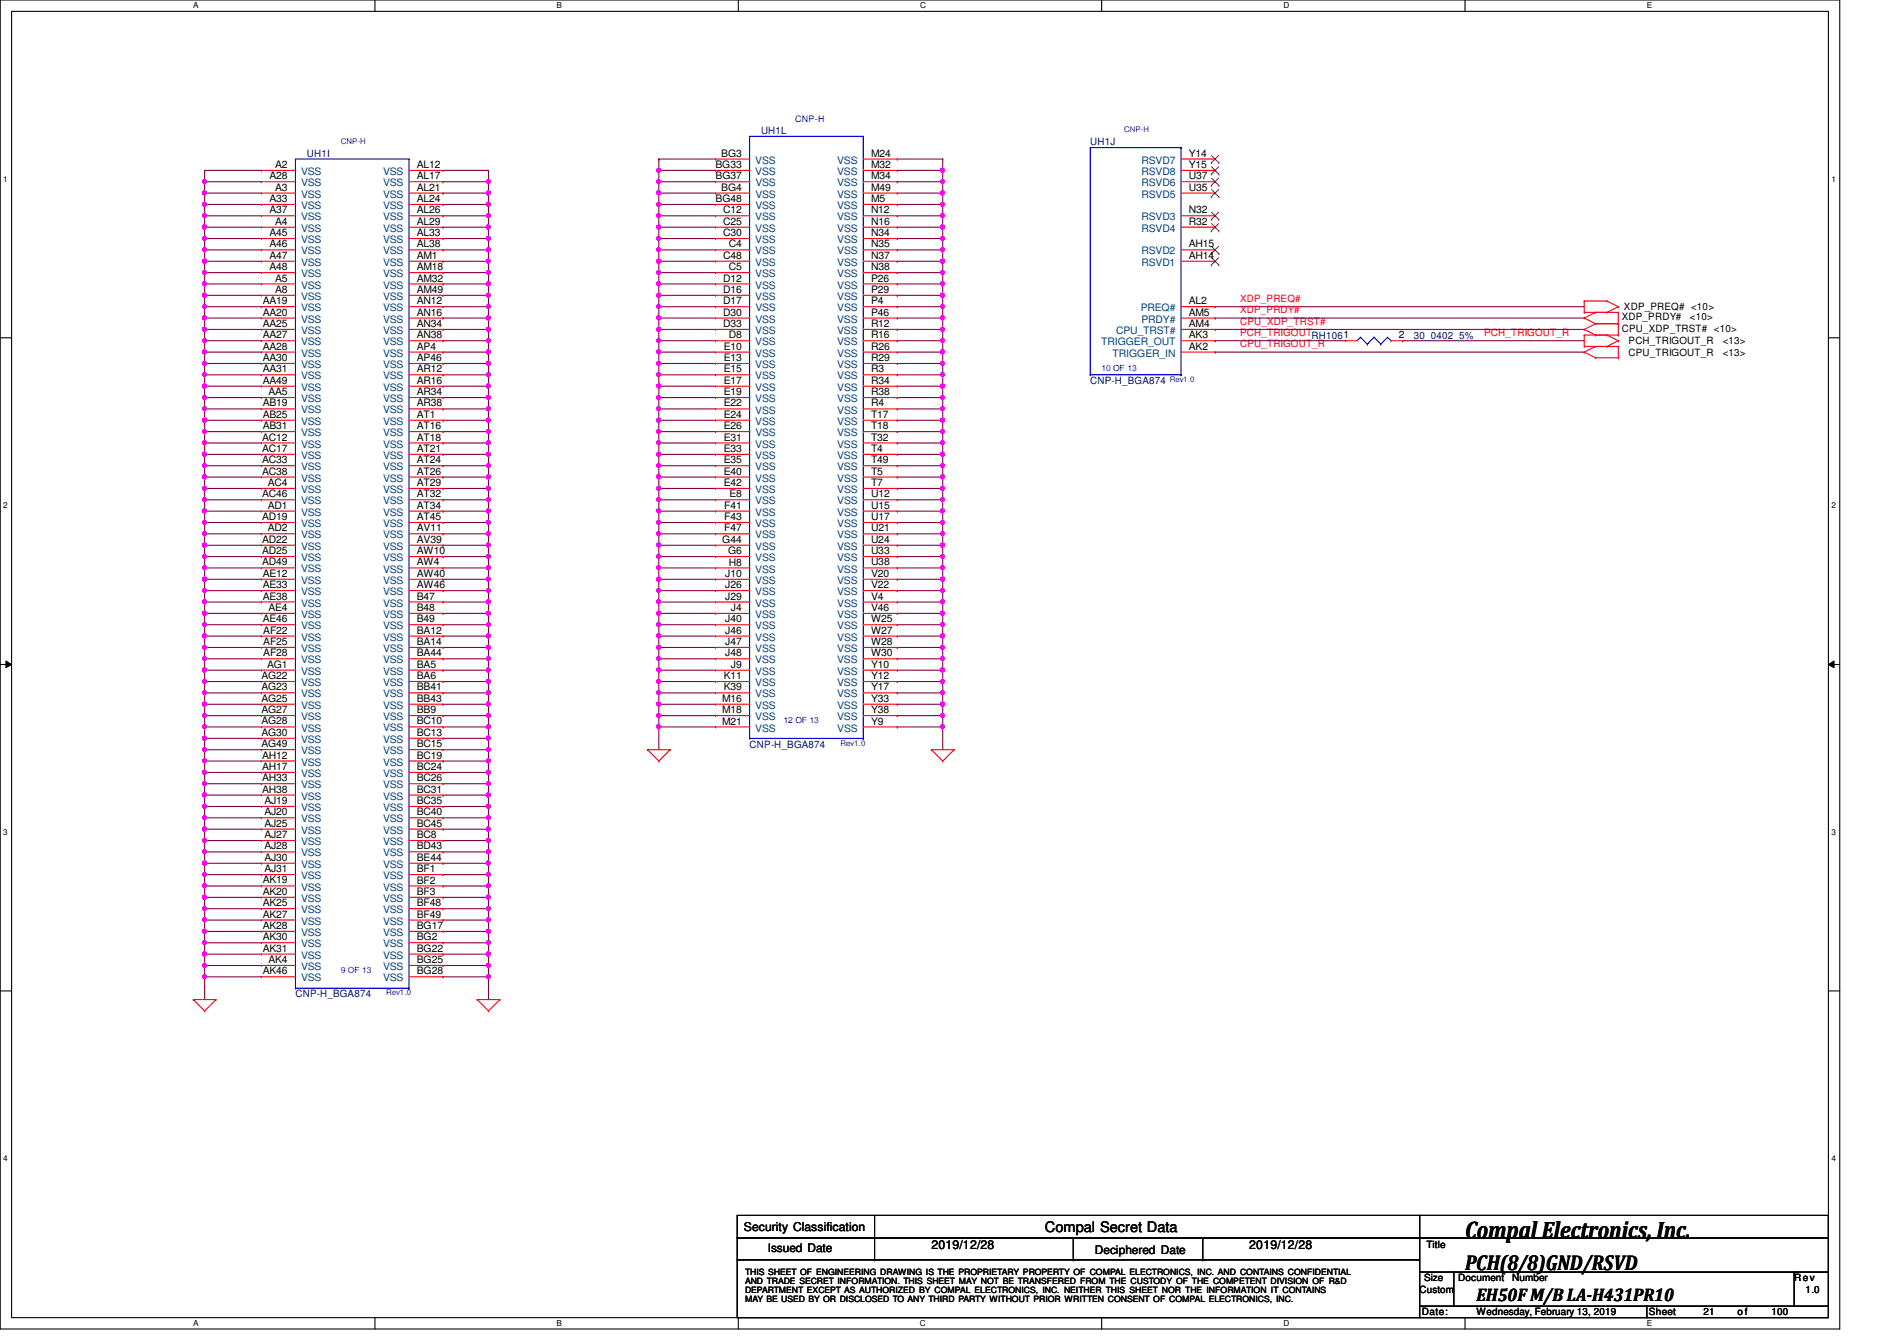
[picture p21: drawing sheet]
<svg xmlns="http://www.w3.org/2000/svg" width="297mm" height="210mm" viewBox="0 0 297 210" stroke-linecap="round" stroke-linejoin="round" font-family="sans-serif">
<defs><g id="words">
<text font-size="3.7" x="229.4" y="193.8">Compal Electronics, Inc.</text>
<text font-size="3.3" x="229.4" y="198.8">PCH(8/8)GND/RSVD</text>
<text font-size="2.8" x="231.2" y="203.6">EH50F M/B LA-H431PR10</text>
<text font-size="2.3" x="163.6" y="192.9">Compal Secret Data</text>
<g font-size="1.9">
<text x="116.5" y="192.7">Security Classification</text>
<text x="120.2" y="196">Issued Date</text>
<text x="145.8" y="195.6">2019/12/28</text>
<text x="171.4" y="196.2">Deciphered Date</text>
<text x="195.6" y="195.6">2019/12/28</text>
</g>
<g font-size="1.6" fill="#000080">
<text x="119.2" y="21">UH1L</text>
<text x="170.7" y="22.8">UH1J</text>
<text x="48" y="24.6">UH1I</text>
<text x="205.4" y="53">RH1061</text>
<text x="221.4" y="53">30_0402_5%</text>
<text x="170.7" y="60.1">CNP-H_BGA874</text>
<text x="117.4" y="117">CNP-H_BGA874</text>
<text x="46.3" y="156.1">CNP-H_BGA874</text>
</g>
<g font-size="1.6">
<text x="42.2" y="28.1">A28</text>
<text x="43.1" y="29.8">A3</text>
<text x="43.1" y="26.3">A2</text>
<text x="65.3" y="29.8">AL21</text>
<text x="65.3" y="28.1">AL17</text>
<text x="65.3" y="26.3">AL12</text>
<text x="112" y="26.3">BG33</text>
<text x="112.1" y="28.1">BG37</text>
<text x="112.9" y="24.5">BG3</text>
<text x="112.9" y="29.8">BG4</text>
<text x="136.4" y="29.8">M49</text>
<text x="136.4" y="28.1">M34</text>
<text x="136.4" y="26.3">M32</text>
<text x="136.4" y="24.5">M24</text>
<text x="186.2" y="29.8">U35</text>
<text x="186.2" y="28.1">U37</text>
<text x="186.2" y="24.5">Y14</text>
<text x="186.2" y="26.3">Y15</text>
<text x="42.2" y="33.4">A37</text>
<text x="42.2" y="31.6">A33</text>
<text x="43.1" y="35.2">A4</text>
<text x="65.3" y="35.2">AL29</text>
<text x="65.3" y="33.4">AL26</text>
<text x="65.3" y="31.6">AL24</text>
<text x="112.1" y="31.6">BG48</text>
<text x="113.2" y="35.2">C25</text>
<text x="113.2" y="33.4">C12</text>
<text x="136.4" y="33.4">N12</text>
<text x="136.4" y="31.6">M5</text>
<text x="136.4" y="35.2">N16</text>
<text x="186.2" y="33.4">N32</text>
<text x="186.2" y="35.2">R32</text>
<text x="42.2" y="40.5">A47</text>
<text x="42.2" y="38.7">A46</text>
<text x="42.2" y="37">A45</text>
<text x="65.3" y="37">AL33</text>
<text x="65.3" y="40.5">AM1</text>
<text x="65.3" y="38.7">AL38</text>
<text x="113.2" y="40.5">C48</text>
<text x="113.2" y="37">C30</text>
<text x="114.1" y="38.7">C4</text>
<text x="136.4" y="40.5">N37</text>
<text x="136.4" y="38.7">N35</text>
<text x="136.4" y="37">N34</text>
<text x="186.2" y="40.5">AH14</text>
<text x="186.2" y="38.7">AH15</text>
<text x="41.1" y="47.6">AA19</text>
<text x="42.2" y="42.3">A48</text>
<text x="43.1" y="45.8">A8</text>
<text x="43.1" y="44.1">A5</text>
<text x="65.3" y="47.6">AN12</text>
<text x="65.3" y="45.8">AM49</text>
<text x="65.3" y="44.1">AM32</text>
<text x="65.3" y="42.3">AM18</text>
<text x="113.2" y="45.8">D16</text>
<text x="113.2" y="44.1">D12</text>
<text x="113.2" y="47.6">D17</text>
<text x="114.1" y="42.3">C5</text>
<text x="136.4" y="47.6">P4</text>
<text x="136.4" y="45.8">P29</text>
<text x="136.4" y="44.1">P26</text>
<text x="136.4" y="42.3">N38</text>
<text x="186.2" y="47.6">AL2</text>
<text x="41.1" y="53">AA27</text>
<text x="41.1" y="51.2">AA25</text>
<text x="41.1" y="49.4">AA20</text>
<text x="65.3" y="53">AN38</text>
<text x="65.3" y="51.2">AN34</text>
<text x="65.3" y="49.4">AN16</text>
<text x="113.2" y="51.2">D33</text>
<text x="113.2" y="49.4">D30</text>
<text x="114.1" y="53">D8</text>
<text x="136.4" y="53">R16</text>
<text x="136.4" y="51.2">R12</text>
<text x="136.4" y="49.4">P46</text>
<text x="186.2" y="49.4">AM5</text>
<text x="186.2" y="51.2">AM4</text>
<text x="186.2" y="53">AK3</text>
<text x="219" y="53">2</text>
<text x="254" y="51.9">CPU_XDP_TRST# &lt;10&gt;</text>
<text x="254" y="50.2">XDP_PRDY#</text>
<text x="254.3" y="48.6">XDP_PREQ# &lt;10&gt;</text>
<text x="255" y="53.9">PCH_TRIGOUT_R</text>
<text x="264.6" y="50.2">&lt;10&gt;</text>
<text x="269.7" y="53.9">&lt;13&gt;</text>
<text x="41.1" y="56.5">AA30</text>
<text x="41.1" y="54.7">AA28</text>
<text x="41.1" y="58.3">AA31</text>
<text x="65.3" y="54.7">AP4</text>
<text x="65.3" y="58.3">AR12</text>
<text x="65.3" y="56.5">AP46</text>
<text x="113.3" y="58.3">E15</text>
<text x="113.3" y="56.5">E13</text>
<text x="113.3" y="54.7">E10</text>
<text x="136.4" y="58.3">R3</text>
<text x="136.4" y="56.5">R29</text>
<text x="136.4" y="54.7">R26</text>
<text x="186.2" y="54.7">AK2</text>
<text x="255" y="55.7">CPU_TRIGOUT_R</text>
<text x="269.7" y="55.7">&lt;13&gt;</text>
<text x="41.1" y="65.4">AB25</text>
<text x="41.1" y="63.6">AB19</text>
<text x="41.1" y="60.1">AA49</text>
<text x="42" y="61.8">AA5</text>
<text x="65.3" y="65.4">AT1</text>
<text x="65.3" y="63.6">AR38</text>
<text x="65.3" y="61.8">AR34</text>
<text x="65.3" y="60.1">AR16</text>
<text x="113.3" y="65.4">E24</text>
<text x="113.3" y="63.6">E22</text>
<text x="113.3" y="61.8">E19</text>
<text x="113.3" y="60.1">E17</text>
<text x="136.4" y="65.4">T17</text>
<text x="136.4" y="63.6">R4</text>
<text x="136.4" y="61.8">R38</text>
<text x="136.4" y="60.1">R34</text>
<text x="41.1" y="70.7">AC17</text>
<text x="41.1" y="69">AC12</text>
<text x="41.1" y="67.2">AB31</text>
<text x="65.3" y="70.7">AT21</text>
<text x="65.3" y="69">AT18</text>
<text x="65.3" y="67.2">AT16</text>
<text x="113.3" y="70.7">E33</text>
<text x="113.3" y="69">E31</text>
<text x="113.3" y="67.2">E26</text>
<text x="136.4" y="70.7">T4</text>
<text x="136.4" y="69">T32</text>
<text x="136.4" y="67.2">T18</text>
<text x="41.1" y="74.3">AC38</text>
<text x="41.1" y="72.5">AC33</text>
<text x="41.1" y="77.8">AC46</text>
<text x="41.9" y="76.1">AC4</text>
<text x="65.3" y="77.8">AT32</text>
<text x="65.3" y="76.1">AT29</text>
<text x="65.3" y="74.3">AT26</text>
<text x="65.3" y="72.5">AT24</text>
<text x="113.3" y="76.1">E42</text>
<text x="113.3" y="74.3">E40</text>
<text x="113.3" y="72.5">E35</text>
<text x="114.2" y="77.8">E8</text>
<text x="136.4" y="72.5">T49</text>
<text x="136.4" y="77.8">U12</text>
<text x="136.4" y="76.1">T7</text>
<text x="136.4" y="74.3">T5</text>
<text x="41.1" y="81.4">AD19</text>
<text x="41.9" y="83.2">AD2</text>
<text x="41.9" y="79.6">AD1</text>
<text x="65.3" y="83.2">AV11</text>
<text x="65.3" y="81.4">AT45</text>
<text x="65.3" y="79.6">AT34</text>
<text x="113.4" y="83.2">F47</text>
<text x="113.4" y="81.4">F43</text>
<text x="113.4" y="79.6">F41</text>
<text x="136.4" y="83.2">U21</text>
<text x="136.4" y="81.4">U17</text>
<text x="136.4" y="79.6">U15</text>
<text x="41.1" y="88.5">AD49</text>
<text x="41.1" y="86.7">AD25</text>
<text x="41.1" y="85">AD22</text>
<text x="65.3" y="88.5">AW4</text>
<text x="65.3" y="86.7">AW10</text>
<text x="65.3" y="85">AV39</text>
<text x="113.1" y="85">G44</text>
<text x="114" y="86.7">G6</text>
<text x="114.1" y="88.5">H8</text>
<text x="136.4" y="88.5">U38</text>
<text x="136.4" y="86.7">U33</text>
<text x="136.4" y="85">U24</text>
<text x="41.1" y="93.8">AE38</text>
<text x="41.1" y="92.1">AE33</text>
<text x="41.1" y="90.3">AE12</text>
<text x="42" y="95.6">AE4</text>
<text x="65.3" y="95.6">B48</text>
<text x="65.3" y="93.8">B47</text>
<text x="65.3" y="92.1">AW46</text>
<text x="65.3" y="90.3">AW40</text>
<text x="113.6" y="93.8">J29</text>
<text x="113.6" y="92.1">J26</text>
<text x="113.6" y="90.3">J10</text>
<text x="114.5" y="95.6">J4</text>
<text x="136.4" y="92.1">V22</text>
<text x="136.4" y="90.3">V20</text>
<text x="136.4" y="95.6">V46</text>
<text x="136.4" y="93.9">V4</text>
<text x="41.1" y="97.4">AE46</text>
<text x="41.2" y="101">AF25</text>
<text x="41.2" y="99.2">AF22</text>
<text x="65.3" y="97.4">B49</text>
<text x="65.3" y="101">BA14</text>
<text x="65.3" y="99.2">BA12</text>
<text x="113.6" y="101">J47</text>
<text x="113.6" y="99.2">J46</text>
<text x="113.6" y="97.4">J40</text>
<text x="136.4" y="101">W28</text>
<text x="136.4" y="99.2">W27</text>
<text x="136.4" y="97.4">W25</text>
<text x="40.9" y="106.3">AG22</text>
<text x="41.2" y="102.7">AF28</text>
<text x="41.8" y="104.5">AG1</text>
<text x="65.3" y="106.3">BA6</text>
<text x="65.3" y="104.5">BA5</text>
<text x="65.3" y="102.7">BA44</text>
<text x="113.3" y="106.3">K11</text>
<text x="113.6" y="102.7">J48</text>
<text x="114.5" y="104.5">J9</text>
<text x="136.4" y="106.3">Y12</text>
<text x="136.4" y="104.5">Y10</text>
<text x="136.4" y="102.7">W30</text>
<text x="40.9" y="111.6">AG27</text>
<text x="40.9" y="109.8">AG25</text>
<text x="40.9" y="108.1">AG23</text>
<text x="40.9" y="113.4">AG28</text>
<text x="65.3" y="113.4">BC10</text>
<text x="65.3" y="111.6">BB9</text>
<text x="65.3" y="109.8">BB43</text>
<text x="65.3" y="108.1">BB41</text>
<text x="113.1" y="113.4">M21</text>
<text x="113.1" y="111.6">M18</text>
<text x="113.1" y="109.9">M16</text>
<text x="113.3" y="108.1">K39</text>
<text x="136.4" y="111.6">Y38</text>
<text x="136.4" y="109.8">Y33</text>
<text x="136.4" y="108.1">Y17</text>
<text x="136.4" y="113.4">Y9</text>
<text x="40.9" y="117">AG49</text>
<text x="40.9" y="115.2">AG30</text>
<text x="41.1" y="118.7">AH12</text>
<text x="65.3" y="117">BC15</text>
<text x="65.3" y="115.2">BC13</text>
<text x="65.3" y="118.7">BC19</text>
<text x="41.1" y="124.1">AH38</text>
<text x="41.1" y="122.3">AH33</text>
<text x="41.1" y="120.5">AH17</text>
<text x="41.4" y="125.8">AJ19</text>
<text x="65.3" y="125.8">BC35</text>
<text x="65.3" y="124.1">BC31</text>
<text x="65.3" y="122.3">BC26</text>
<text x="65.3" y="120.5">BC24</text>
<text x="41.4" y="129.4">AJ25</text>
<text x="41.4" y="127.6">AJ20</text>
<text x="41.4" y="131.2">AJ27</text>
<text x="65.3" y="131.2">BC8</text>
<text x="65.3" y="129.4">BC45</text>
<text x="65.3" y="127.6">BC40</text>
<text x="41.4" y="136.5">AJ31</text>
<text x="41.4" y="134.7">AJ30</text>
<text x="41.4" y="133">AJ28</text>
<text x="65.3" y="136.5">BF1</text>
<text x="65.3" y="134.7">BE44</text>
<text x="65.3" y="133">BD43</text>
<text x="41.1" y="143.6">AK27</text>
<text x="41.1" y="141.8">AK25</text>
<text x="41.1" y="140.1">AK20</text>
<text x="41.1" y="138.3">AK19</text>
<text x="65.3" y="143.6">BF49</text>
<text x="65.3" y="141.8">BF48</text>
<text x="65.3" y="140.1">BF3</text>
<text x="65.3" y="138.3">BF2</text>
<text x="41.1" y="147.2">AK30</text>
<text x="41.1" y="145.4">AK28</text>
<text x="41.1" y="149">AK31</text>
<text x="65.3" y="149">BG22</text>
<text x="65.3" y="147.2">BG2</text>
<text x="65.3" y="145.4">BG17</text>
<text x="41.1" y="152.5">AK46</text>
<text x="42" y="150.7">AK4</text>
<text x="65.3" y="152.5">BG28</text>
<text x="65.3" y="150.7">BG25</text>
<text x="223.3" y="195.4">Title</text>
<text x="222.3" y="202.3">Custom</text>
<text x="223" y="200.6">Size</text>
<text x="228.3" y="200.6">Document</text>
<text x="236.8" y="200.6">Number</text>
<text x="281" y="200.6">Rev</text>
<text x="282.7" y="202.3">1.0</text>
<text x="222.6" y="205.9">Date:</text>
<text x="231.2" y="205.9">Wednesday, February 13, 2019</text>
<text x="258.2" y="205.9">Sheet</text>
<text x="266.7" y="205.9">21</text>
<text x="272.1" y="205.9">o f</text>
<text x="277.4" y="205.9">100</text>
</g>
<g font-size="1.6" fill="#004080">
<text x="47.2" y="29.2">VSS</text>
<text x="47.2" y="27.4">VSS</text>
<text x="60" y="29.2">VSS</text>
<text x="60" y="27.4">VSS</text>
<text x="118.3" y="27.4">VSS</text>
<text x="118.3" y="25.6">VSS</text>
<text x="118.3" y="29.2">VSS</text>
<text x="131.1" y="29.2">VSS</text>
<text x="131.1" y="27.4">VSS</text>
<text x="131.1" y="25.6">VSS</text>
<text x="178.7" y="29.2">RSVD6</text>
<text x="178.7" y="25.6">RSVD7</text>
<text x="178.7" y="27.4">RSVD8</text>
<text x="47.2" y="34.5">VSS</text>
<text x="47.2" y="32.7">VSS</text>
<text x="47.2" y="30.9">VSS</text>
<text x="60" y="34.5">VSS</text>
<text x="60" y="32.7">VSS</text>
<text x="60" y="30.9">VSS</text>
<text x="118.3" y="34.5">VSS</text>
<text x="118.3" y="32.7">VSS</text>
<text x="118.3" y="30.9">VSS</text>
<text x="131.1" y="34.5">VSS</text>
<text x="131.1" y="32.7">VSS</text>
<text x="131.1" y="30.9">VSS</text>
<text x="178.7" y="34.5">RSVD3</text>
<text x="178.7" y="30.9">RSVD5</text>
<text x="47.2" y="41.6">VSS</text>
<text x="47.2" y="39.8">VSS</text>
<text x="47.2" y="38.1">VSS</text>
<text x="47.2" y="36.3">VSS</text>
<text x="60" y="38.1">VSS</text>
<text x="60" y="36.3">VSS</text>
<text x="60" y="41.6">VSS</text>
<text x="60" y="39.8">VSS</text>
<text x="118.3" y="41.6">VSS</text>
<text x="118.3" y="39.8">VSS</text>
<text x="118.3" y="38.1">VSS</text>
<text x="118.3" y="36.3">VSS</text>
<text x="131.1" y="41.6">VSS</text>
<text x="131.1" y="39.8">VSS</text>
<text x="131.1" y="38.1">VSS</text>
<text x="131.1" y="36.3">VSS</text>
<text x="178.7" y="41.6">RSVD1</text>
<text x="178.7" y="39.8">RSVD2</text>
<text x="178.7" y="36.3">RSVD4</text>
<text x="47.2" y="46.9">VSS</text>
<text x="47.2" y="45.2">VSS</text>
<text x="47.2" y="43.4">VSS</text>
<text x="60" y="46.9">VSS</text>
<text x="60" y="45.2">VSS</text>
<text x="60" y="43.4">VSS</text>
<text x="118.3" y="46.9">VSS</text>
<text x="118.3" y="45.2">VSS</text>
<text x="118.3" y="43.4">VSS</text>
<text x="131.1" y="46.9">VSS</text>
<text x="131.1" y="45.2">VSS</text>
<text x="131.1" y="43.4">VSS</text>
<text x="47.2" y="52.3">VSS</text>
<text x="47.2" y="50.5">VSS</text>
<text x="47.2" y="48.7">VSS</text>
<text x="60" y="52.3">VSS</text>
<text x="60" y="50.5">VSS</text>
<text x="60" y="48.7">VSS</text>
<text x="118.3" y="52.3">VSS</text>
<text x="118.3" y="50.5">VSS</text>
<text x="118.3" y="48.7">VSS</text>
<text x="131.1" y="52.3">VSS</text>
<text x="131.1" y="50.5">VSS</text>
<text x="131.1" y="48.7">VSS</text>
<text x="174.8" y="52.3">CPU_TRST#</text>
<text x="178.6" y="48.7">PREQ#</text>
<text x="178.7" y="50.5">PRDY#</text>
<text x="47.2" y="57.6">VSS</text>
<text x="47.2" y="55.8">VSS</text>
<text x="47.2" y="54.1">VSS</text>
<text x="47.2" y="59.4">VSS</text>
<text x="60" y="55.8">VSS</text>
<text x="60" y="54.1">VSS</text>
<text x="60" y="59.4">VSS</text>
<text x="60" y="57.6">VSS</text>
<text x="118.3" y="59.4">VSS</text>
<text x="118.3" y="57.6">VSS</text>
<text x="118.3" y="55.8">VSS</text>
<text x="118.3" y="54.1">VSS</text>
<text x="131.1" y="54.1">VSS</text>
<text x="131.1" y="59.4">VSS</text>
<text x="131.1" y="57.6">VSS</text>
<text x="131.1" y="55.8">VSS</text>
<text x="172.4" y="54.1">TRIGGER_OUT</text>
<text x="174.2" y="55.8">TRIGGER_IN</text>
<text x="47.2" y="64.7">VSS</text>
<text x="47.2" y="62.9">VSS</text>
<text x="47.2" y="61.2">VSS</text>
<text x="60" y="64.7">VSS</text>
<text x="60" y="62.9">VSS</text>
<text x="60" y="61.2">VSS</text>
<text x="118.3" y="64.7">VSS</text>
<text x="118.3" y="62.9">VSS</text>
<text x="118.3" y="61.2">VSS</text>
<text x="131.1" y="64.7">VSS</text>
<text x="131.1" y="62.9">VSS</text>
<text x="131.1" y="61.2">VSS</text>
<text x="47.2" y="71.8">VSS</text>
<text x="47.2" y="70.1">VSS</text>
<text x="47.2" y="68.3">VSS</text>
<text x="47.2" y="66.5">VSS</text>
<text x="60" y="71.8">VSS</text>
<text x="60" y="70.1">VSS</text>
<text x="60" y="68.3">VSS</text>
<text x="60" y="66.5">VSS</text>
<text x="118.3" y="66.5">VSS</text>
<text x="118.3" y="71.8">VSS</text>
<text x="118.3" y="70.1">VSS</text>
<text x="118.3" y="68.3">VSS</text>
<text x="131.1" y="71.8">VSS</text>
<text x="131.1" y="70.1">VSS</text>
<text x="131.1" y="68.3">VSS</text>
<text x="131.1" y="66.5">VSS</text>
<text x="47.2" y="77.2">VSS</text>
<text x="47.2" y="75.4">VSS</text>
<text x="47.2" y="73.6">VSS</text>
<text x="60" y="77.2">VSS</text>
<text x="60" y="75.4">VSS</text>
<text x="60" y="73.6">VSS</text>
<text x="118.3" y="77.2">VSS</text>
<text x="118.3" y="75.4">VSS</text>
<text x="118.3" y="73.6">VSS</text>
<text x="131.1" y="73.6">VSS</text>
<text x="131.1" y="77.2">VSS</text>
<text x="131.1" y="75.4">VSS</text>
<text x="47.2" y="82.5">VSS</text>
<text x="47.2" y="80.7">VSS</text>
<text x="47.2" y="78.9">VSS</text>
<text x="60" y="78.9">VSS</text>
<text x="60" y="82.5">VSS</text>
<text x="60" y="80.7">VSS</text>
<text x="118.3" y="82.5">VSS</text>
<text x="118.3" y="80.7">VSS</text>
<text x="118.3" y="78.9">VSS</text>
<text x="131.1" y="82.5">VSS</text>
<text x="131.1" y="80.7">VSS</text>
<text x="131.1" y="78.9">VSS</text>
<text x="47.2" y="89.6">VSS</text>
<text x="47.2" y="87.8">VSS</text>
<text x="47.2" y="86.1">VSS</text>
<text x="47.2" y="84.3">VSS</text>
<text x="60" y="89.6">VSS</text>
<text x="60" y="87.8">VSS</text>
<text x="60" y="86.1">VSS</text>
<text x="60" y="84.3">VSS</text>
<text x="118.3" y="86.1">VSS</text>
<text x="118.3" y="84.3">VSS</text>
<text x="118.3" y="89.6">VSS</text>
<text x="118.3" y="87.8">VSS</text>
<text x="131.1" y="89.6">VSS</text>
<text x="131.1" y="87.8">VSS</text>
<text x="131.1" y="86.1">VSS</text>
<text x="131.1" y="84.3">VSS</text>
<text x="47.2" y="94.9">VSS</text>
<text x="47.2" y="93.2">VSS</text>
<text x="47.2" y="91.4">VSS</text>
<text x="60" y="94.9">VSS</text>
<text x="60" y="93.2">VSS</text>
<text x="60" y="91.4">VSS</text>
<text x="118.3" y="95">VSS</text>
<text x="118.3" y="93.2">VSS</text>
<text x="118.3" y="91.4">VSS</text>
<text x="131.1" y="93.2">VSS</text>
<text x="131.1" y="91.4">VSS</text>
<text x="131.1" y="95">VSS</text>
<text x="47.2" y="100.3">VSS</text>
<text x="47.2" y="98.5">VSS</text>
<text x="47.2" y="96.7">VSS</text>
<text x="60" y="98.5">VSS</text>
<text x="60" y="96.7">VSS</text>
<text x="60" y="100.3">VSS</text>
<text x="118.3" y="100.3">VSS</text>
<text x="118.3" y="98.5">VSS</text>
<text x="118.3" y="96.7">VSS</text>
<text x="131.1" y="100.3">VSS</text>
<text x="131.1" y="98.5">VSS</text>
<text x="131.1" y="96.7">VSS</text>
<text x="47.2" y="107.4">VSS</text>
<text x="47.2" y="105.6">VSS</text>
<text x="47.2" y="103.8">VSS</text>
<text x="47.2" y="102.1">VSS</text>
<text x="60" y="107.4">VSS</text>
<text x="60" y="105.6">VSS</text>
<text x="60" y="103.8">VSS</text>
<text x="60" y="102.1">VSS</text>
<text x="118.3" y="103.8">VSS</text>
<text x="118.3" y="102.1">VSS</text>
<text x="118.3" y="107.4">VSS</text>
<text x="118.3" y="105.6">VSS</text>
<text x="131.1" y="107.4">VSS</text>
<text x="131.1" y="105.6">VSS</text>
<text x="131.1" y="103.8">VSS</text>
<text x="131.1" y="102.1">VSS</text>
<text x="47.2" y="112.7">VSS</text>
<text x="47.2" y="110.9">VSS</text>
<text x="47.2" y="109.2">VSS</text>
<text x="60" y="112.7">VSS</text>
<text x="60" y="110.9">VSS</text>
<text x="60" y="109.2">VSS</text>
<text x="118.3" y="112.7">VSS</text>
<text x="118.3" y="111">VSS</text>
<text x="118.3" y="109.2">VSS</text>
<text x="131.1" y="112.7">VSS</text>
<text x="131.1" y="110.9">VSS</text>
<text x="131.1" y="109.2">VSS</text>
<text x="47.2" y="119.8">VSS</text>
<text x="47.2" y="118.1">VSS</text>
<text x="47.2" y="116.3">VSS</text>
<text x="47.2" y="114.5">VSS</text>
<text x="60" y="118.1">VSS</text>
<text x="60" y="116.3">VSS</text>
<text x="60" y="114.5">VSS</text>
<text x="60" y="119.8">VSS</text>
<text x="118.3" y="114.5">VSS</text>
<text x="131.1" y="114.5">VSS</text>
<text x="47.2" y="125.2">VSS</text>
<text x="47.2" y="123.4">VSS</text>
<text x="47.2" y="121.6">VSS</text>
<text x="60" y="125.2">VSS</text>
<text x="60" y="123.4">VSS</text>
<text x="60" y="121.6">VSS</text>
<text x="47.2" y="130.5">VSS</text>
<text x="47.2" y="128.7">VSS</text>
<text x="47.2" y="126.9">VSS</text>
<text x="60" y="130.5">VSS</text>
<text x="60" y="128.7">VSS</text>
<text x="60" y="126.9">VSS</text>
<text x="47.2" y="137.6">VSS</text>
<text x="47.2" y="135.8">VSS</text>
<text x="47.2" y="134.1">VSS</text>
<text x="47.2" y="132.3">VSS</text>
<text x="60" y="137.6">VSS</text>
<text x="60" y="135.8">VSS</text>
<text x="60" y="134.1">VSS</text>
<text x="60" y="132.3">VSS</text>
<text x="47.2" y="142.9">VSS</text>
<text x="47.2" y="141.2">VSS</text>
<text x="47.2" y="139.4">VSS</text>
<text x="60" y="143">VSS</text>
<text x="60" y="141.2">VSS</text>
<text x="60" y="139.4">VSS</text>
<text x="47.2" y="148.3">VSS</text>
<text x="47.2" y="146.5">VSS</text>
<text x="47.2" y="144.7">VSS</text>
<text x="60" y="148.3">VSS</text>
<text x="60" y="146.5">VSS</text>
<text x="60" y="144.7">VSS</text>
<text x="47.2" y="153.6">VSS</text>
<text x="47.2" y="151.8">VSS</text>
<text x="47.2" y="150.1">VSS</text>
<text x="60" y="153.6">VSS</text>
<text x="60" y="151.8">VSS</text>
<text x="60" y="150.1">VSS</text>
</g>
<g font-size="1.6" fill="#f00">
<text x="194.2" y="47.2">XDP_PREQ#</text>
<text x="194.2" y="49">XDP_PRDY#</text>
<text x="194.2" y="50.8">CPU_XDP_TRST#</text>
<text x="194.2" y="52.6">PCH_TRIGOUT</text>
<text x="232.4" y="52.6">PCH_TRIGOUT_R</text>
<text x="194.2" y="54.4">CPU_TRIGOUT_R</text>
</g>
<text font-size="1.4" fill="#00f" x="124.5" y="19.1">CNP-H</text>
<g font-size="1.4">
<text x="116.7" y="199.6">THIS SHEET OF ENGINEERING DRAWING IS THE PROPRIETARY PROPERTY OF COMPAL ELECTRONICS, INC. AND CONTAINS CONFIDENTIAL</text>
<text x="116.7" y="201">AND TRADE SECRET INFORMATION. THIS SHEET MAY NOT BE TRANSFERED FROM THE CUSTODY OF THE COMPETENT DIVISION OF R&amp;D</text>
<text x="116.7" y="202.4">DEPARTMENT EXCEPT AS AUTHORIZED BY COMPAL ELECTRONICS, INC. NEITHER THIS SHEET NOR THE INFORMATION IT CONTAINS</text>
<text x="116.7" y="203.8">MAY BE USED BY OR DISCLOSED TO ANY THIRD PARTY WITHOUT PRIOR WRITTEN CONSENT OF COMPAL ELECTRONICS, INC.</text>
</g>
<g font-size="1.3">
<text x="30.3" y="1.3">A</text>
<text x="87.2" y="1.3">B</text>
<text x="144.1" y="1.3">C</text>
<text x="201" y="1.3">D</text>
<text x="257.8" y="1.3">E</text>
<text x=".5" y="28.4">1</text>
<text x="286.8" y="28.4">1</text>
<text x=".5" y="79.5">2</text>
<text x="286.8" y="79.5">2</text>
<text x=".5" y="130.7">3</text>
<text x="286.8" y="130.7">3</text>
<text x=".5" y="181.8">4</text>
<text x="286.8" y="181.8">4</text>
<text x="30.3" y="207.6">A</text>
<text x="87.2" y="207.6">B</text>
<text x="144.1" y="207.6">C</text>
<text x="201" y="207.6">D</text>
<text x="257.8" y="207.6">E</text>
</g>
<g font-size="1.3" fill="#00f">
<text x="172.5" y="58.1">10 OF 13</text>
<text x="122.7" y="113.2">12 OF 13</text>
<text x="53.4" y="152.3">9 OF 13</text>
</g>
<g font-size="1.2" fill="#00f">
<text x="53.4" y="22.5">CNP-H</text>
<text x="176" y="20.7">CNP-H</text>
<text x="183.2" y="59.8">Rev1.0</text>
<text x="131.6" y="116.7">Rev1.0</text>
<text x="60.5" y="155.8">Rev1.0</text>
</g>
</g></defs>
<path d="M0 0h288.1v208h-288.1zM1.8 1.8h284.5v204.4h-284.5z" fill="none" stroke="#000" stroke-width=".17"/>
<g fill="#fff">
<path d="M30.3 .2h.8v1.4h-.8z"/>
<path d="M30.3 206.4h.8v1.4h-.8z"/>
</g>
<path d="M58.7 0v1.8M58.7 206.2v1.8" fill="none" stroke="#000" stroke-width=".17"/>
<g fill="#fff">
<path d="M87.2 .2h.8v1.4h-.8z"/>
<path d="M87.2 206.4h.8v1.4h-.8z"/>
</g>
<path d="M115.6 0v1.8M115.6 206.2v1.8" fill="none" stroke="#000" stroke-width=".17"/>
<g fill="#fff">
<path d="M144.1 .2h.8v1.4h-.8z"/>
<path d="M144.1 206.4h.8v1.4h-.8z"/>
</g>
<path d="M172.5 0v1.8M172.5 206.2v1.8" fill="none" stroke="#000" stroke-width=".17"/>
<g fill="#fff">
<path d="M201 .2h.8v1.4h-.8z"/>
<path d="M201 206.4h.8v1.4h-.8z"/>
</g>
<path d="M229.4 0v1.8M229.4 206.2v1.8" fill="none" stroke="#000" stroke-width=".17"/>
<g fill="#fff">
<path d="M257.8 .2h.9v1.4h-.9z"/>
<path d="M257.8 206.4h.9v1.4h-.9z"/>
<path d="M.5 27.3h.7v1.4h-.7z"/>
<path d="M286.8 27.3h.6v1.4h-.6z"/>
<path d="M.5 78.4h.7v1.4h-.7z"/>
<path d="M286.8 78.4h.6v1.4h-.6z"/>
</g>
<path d="M0 52.9h1.8M286.3 52.9h1.8" fill="none" stroke="#000" stroke-width=".17"/>
<g fill="#fff">
<path d="M.5 129.5h.7v1.4h-.7z"/>
<path d="M286.8 129.5h.6v1.4h-.6z"/>
</g>
<path d="M0 104h1.8M286.3 104h1.8" fill="none" stroke="#000" stroke-width=".17"/>
<path d="M.9 103.5l.9 .5-.9 .5zM286.3 104l.9-.5v1z" fill="#000"/>
<path d="M.9 103.5l.9 .5-.9 .5zM286.3 104l.9-.5v1z" fill="none" stroke="#000" stroke-width=".16"/>
<g fill="#fff">
<path d="M.5 180.6h.7v1.4h-.7z"/>
<path d="M286.8 180.6h.6v1.4h-.6z"/>
</g>
<path d="M0 155.1h1.8M286.3 155.1h1.8" fill="none" stroke="#000" stroke-width=".17"/>
<path d="M32 28.4h.1M32 26.7v1.7" fill="none" stroke="#800040" stroke-width=".17"/>
<circle cx="32" cy="28.4" r=".32" fill="#f0f"/>
<circle cx="32" cy="28.4" r=".32" fill="none" stroke="#f0f" stroke-width=".17"/>
<g fill="none" stroke="#800040" stroke-width=".17">
<path d="M32 30.2h.1M32 32h.1M32 33.8h.1M32 35.6h.1M32 37.3h.1M32 39.1h.1M32 28.4v26.7M32 40.9h.1M32 42.7h.1M32 44.4h.1M32 46.2h.1M32 48h.1"/>
<path d="M32 49.8h.1M32 51.6h.1M32 53.3h.1M32 55.1h.1"/>
</g>
<circle cx="32" cy="53.3" r=".32" fill="#f0f"/>
<circle cx="32" cy="53.3" r=".32" fill="none" stroke="#f0f" stroke-width=".17"/>
<circle cx="32" cy="55.1" r=".32" fill="#f0f"/>
<circle cx="32" cy="55.1" r=".32" fill="none" stroke="#f0f" stroke-width=".17"/>
<g fill="none" stroke="#800040" stroke-width=".17">
<path d="M32 56.9h.1M32 58.7h.1M32 55.1v51.6M32 60.5h.1M32 62.2h.1M32 64h.1M32 65.8h.1M32 67.6h.1M32 69.3h.1M32 71.1h.1M32 72.9h.1M32 74.7h.1"/>
<path d="M32 76.5h.1M32 78.2h.1M32 80h.1M32 81.8h.1M32 83.6h.1M32 85.3h.1M32 87.1h.1M32 88.9h.1M32 90.7h.1M32 92.5h.1M32 94.2h.1M32 96h.1"/>
<path d="M32 97.8h.1M32 99.6h.1M32 101.3h.1M32 103.1h.1M32 104.9h.1M32 106.7h.1"/>
</g>
<circle cx="32" cy="104.9" r=".32" fill="#f0f"/>
<circle cx="32" cy="104.9" r=".32" fill="none" stroke="#f0f" stroke-width=".17"/>
<circle cx="32" cy="106.7" r=".32" fill="#f0f"/>
<circle cx="32" cy="106.7" r=".32" fill="none" stroke="#f0f" stroke-width=".17"/>
<g fill="none" stroke="#800040" stroke-width=".17">
<path d="M32 108.5h.1M32 110.2h.1M32 112h.1M32 113.8h.1M32 115.6h.1M32 117.3h.1M32 119.1h.1M32 106.7v26.6M32 120.9h.1M32 122.7h.1M32 124.5h.1M32 126.2h.1"/>
<path d="M32 128h.1M32 129.8h.1M32 131.6h.1M32 133.3h.1"/>
</g>
<circle cx="32" cy="133.3" r=".32" fill="#f0f"/>
<circle cx="32" cy="133.3" r=".32" fill="none" stroke="#f0f" stroke-width=".17"/>
<g fill="none" stroke="#800040" stroke-width=".17">
<path d="M76.5 28.4h.1M76.5 30.2h.1M76.5 32h.1M76.5 33.8h.1M76.5 35.6h.1M76.5 37.3h.1M76.5 39.1h.1M76.5 26.7v28.4M76.5 40.9h.1M76.5 42.7h.1M76.5 44.4h.1M76.5 46.2h.1"/>
<path d="M76.5 48h.1M76.5 49.8h.1M76.5 51.6h.1M76.5 53.3h.1M76.5 55.1h.1M32 135.1h.1M32 136.9h.1M32 138.7h.1M32 133.3v23.2M32 140.5h.1M32 142.2h.1M32 144h.1"/>
<path d="M32 145.8h.1M32 147.6h.1M32 149.4h.1M32 151.1h.1M32 152.9h.1"/>
</g>
<circle cx="76.5" cy="53.3" r=".32" fill="#f0f"/>
<circle cx="76.5" cy="53.3" r=".32" fill="none" stroke="#f0f" stroke-width=".17"/>
<circle cx="76.5" cy="55.1" r=".32" fill="#f0f"/>
<circle cx="76.5" cy="55.1" r=".32" fill="none" stroke="#f0f" stroke-width=".17"/>
<g fill="none" stroke="#800040" stroke-width=".17">
<path d="M76.5 56.9h.1M76.5 58.7h.1M76.5 55.1v51.6M76.5 60.5h.1M76.5 62.2h.1M76.5 64h.1M76.5 65.8h.1M76.5 67.6h.1M76.5 69.3h.1M76.5 71.1h.1M76.5 72.9h.1M76.5 74.7h.1"/>
<path d="M76.5 76.5h.1M76.5 78.2h.1M76.5 80h.1M76.5 81.8h.1M76.5 83.6h.1M76.5 85.3h.1M76.5 87.1h.1M76.5 88.9h.1M76.5 90.7h.1M76.5 92.5h.1M76.5 94.2h.1M76.5 96h.1"/>
<path d="M76.5 97.8h.1M76.5 99.6h.1M76.5 101.3h.1M76.5 103.1h.1M76.5 104.9h.1M76.5 106.7h.1"/>
</g>
<circle cx="76.5" cy="104.9" r=".32" fill="#f0f"/>
<circle cx="76.5" cy="104.9" r=".32" fill="none" stroke="#f0f" stroke-width=".17"/>
<circle cx="76.5" cy="106.7" r=".32" fill="#f0f"/>
<circle cx="76.5" cy="106.7" r=".32" fill="none" stroke="#f0f" stroke-width=".17"/>
<g fill="none" stroke="#800040" stroke-width=".17">
<path d="M103.2 24.9h.1M103.2 26.7h.1M103.2 28.4h.1M103.2 30.2h.1M103.2 32h.1M103.2 33.8h.1M103.2 35.6h.1M103.2 37.3h.1M103.2 39.1h.1M103.2 24.9v30.2M103.2 40.9h.1M103.2 42.7h.1"/>
<path d="M103.2 44.4h.1M103.2 46.2h.1M103.2 48h.1M103.2 49.8h.1M103.2 51.6h.1M103.2 53.3h.1M76.5 108.5h.1M76.5 110.2h.1M76.5 112h.1M76.5 113.8h.1M76.5 115.6h.1M76.5 117.3h.1"/>
<path d="M76.5 119.1h.1M76.5 106.7v49.8M76.5 120.9h.1M76.5 122.7h.1M76.5 124.5h.1M76.5 126.2h.1M76.5 128h.1M76.5 129.8h.1M76.5 131.6h.1M76.5 133.3h.1M76.5 135.1h.1M76.5 136.9h.1"/>
<path d="M76.5 138.7h.1M76.5 140.5h.1M76.5 142.2h.1M76.5 144h.1M76.5 145.8h.1M76.5 147.6h.1M76.5 149.4h.1M76.5 151.1h.1M76.5 152.9h.1"/>
</g>
<circle cx="103.1" cy="55.1" r=".32" fill="#f0f"/>
<circle cx="103.1" cy="55.1" r=".32" fill="none" stroke="#f0f" stroke-width=".17"/>
<circle cx="103.1" cy="53.3" r=".32" fill="#f0f"/>
<circle cx="103.1" cy="53.3" r=".32" fill="none" stroke="#f0f" stroke-width=".17"/>
<g fill="none" stroke="#800040" stroke-width=".17">
<path d="M103.2 55.1h.1M103.2 56.9h.1M103.2 58.7h.1M103.2 55.1v24.9M103.2 60.5h.1M103.2 62.2h.1M103.2 64h.1M103.2 65.8h.1M103.2 67.6h.1M103.2 69.3h.1M103.2 71.1h.1M103.2 72.9h.1"/>
<path d="M103.2 74.7h.1M103.2 76.5h.1M103.2 78.2h.1"/>
</g>
<circle cx="103.1" cy="80" r=".32" fill="#f0f"/>
<circle cx="103.1" cy="80" r=".32" fill="none" stroke="#f0f" stroke-width=".17"/>
<g fill="none" stroke="#800040" stroke-width=".17">
<path d="M103.2 80h.1M103.2 81.8h.1M103.2 83.6h.1M103.2 85.3h.1M103.2 87.1h.1M103.2 88.9h.1M103.2 90.7h.1M103.2 92.5h.1M103.2 94.2h.1M103.2 96h.1M103.2 97.8h.1M103.2 99.6h.1"/>
<path d="M103.2 80v26.7M103.2 101.3h.1M103.2 103.1h.1M103.2 104.9h.1"/>
</g>
<circle cx="103.1" cy="106.7" r=".32" fill="#f0f"/>
<circle cx="103.1" cy="106.7" r=".32" fill="none" stroke="#f0f" stroke-width=".17"/>
<circle cx="103.1" cy="104.9" r=".32" fill="#f0f"/>
<circle cx="103.1" cy="104.9" r=".32" fill="none" stroke="#f0f" stroke-width=".17"/>
<g fill="none" stroke="#800040" stroke-width=".17">
<path d="M147.6 26.7h.1M147.6 28.4h.1M147.6 30.2h.1M147.6 32h.1M147.6 33.8h.1M147.6 35.6h.1M147.6 37.3h.1M147.6 39.1h.1M147.6 26.7v80M147.6 40.9h.1M147.6 42.7h.1M147.6 44.4h.1"/>
<path d="M147.6 46.2h.1M147.6 48h.1M147.6 49.8h.1M147.6 51.6h.1M147.6 53.3h.1M147.6 55.1h.1M147.6 56.9h.1M147.6 58.7h.1M147.6 60.5h.1M147.6 62.2h.1M147.6 64h.1M147.6 65.8h.1"/>
<path d="M147.6 67.6h.1M147.6 69.3h.1M147.6 71.1h.1M147.6 72.9h.1M147.6 74.7h.1M147.6 76.5h.1M147.6 78.2h.1M147.6 80h.1M147.6 81.8h.1M147.6 83.6h.1M147.6 85.3h.1M147.6 87.1h.1"/>
<path d="M147.6 88.9h.1M147.6 90.7h.1M147.6 92.5h.1M147.6 94.2h.1M147.6 96h.1M147.6 97.8h.1M147.6 99.6h.1M103.2 106.7h.1M103.2 108.5h.1M103.2 110.2h.1M103.2 112h.1M103.2 113.8h.1"/>
<path d="M103.2 106.7v10.6M147.6 101.3h.1M147.6 103.1h.1M147.6 104.9h.1"/>
</g>
<circle cx="147.6" cy="106.7" r=".32" fill="#f0f"/>
<circle cx="147.6" cy="106.7" r=".32" fill="none" stroke="#f0f" stroke-width=".17"/>
<circle cx="147.6" cy="104.9" r=".32" fill="#f0f"/>
<circle cx="147.6" cy="104.9" r=".32" fill="none" stroke="#f0f" stroke-width=".17"/>
<g fill="none" stroke="#800040" stroke-width=".17">
<path d="M32 26.7h.1M32 28.4h.1M32 30.2h.1M32 26.7h8.9M32 28.4h8.9M32 30.2h8.9M147.6 24.9h.1M147.6 24.9v1.8M147.6 106.7h.1M147.6 108.5h.1M147.6 110.2h.1M147.6 112h.1"/>
<path d="M147.6 113.8h.1M147.6 106.7v10.6"/>
</g>
<circle cx="32" cy="30.2" r=".32" fill="#f0f"/>
<circle cx="32" cy="30.2" r=".32" fill="none" stroke="#f0f" stroke-width=".17"/>
<path d="M32 32h.1M32 32h8.9" fill="none" stroke="#800040" stroke-width=".17"/>
<circle cx="32" cy="32" r=".32" fill="#f0f"/>
<circle cx="32" cy="32" r=".32" fill="none" stroke="#f0f" stroke-width=".17"/>
<path d="M32 33.8h.1M32 33.8h8.9" fill="none" stroke="#800040" stroke-width=".17"/>
<circle cx="32" cy="33.8" r=".32" fill="#f0f"/>
<circle cx="32" cy="33.8" r=".32" fill="none" stroke="#f0f" stroke-width=".17"/>
<path d="M32 35.6h.1M32 35.6h8.9" fill="none" stroke="#800040" stroke-width=".17"/>
<circle cx="32" cy="35.5" r=".32" fill="#f0f"/>
<circle cx="32" cy="35.5" r=".32" fill="none" stroke="#f0f" stroke-width=".17"/>
<path d="M32 37.3h.1M32 37.3h8.9" fill="none" stroke="#800040" stroke-width=".17"/>
<circle cx="32" cy="37.3" r=".32" fill="#f0f"/>
<circle cx="32" cy="37.3" r=".32" fill="none" stroke="#f0f" stroke-width=".17"/>
<path d="M32 39.1h.1M32 39.1h8.9" fill="none" stroke="#800040" stroke-width=".17"/>
<circle cx="32" cy="39.1" r=".32" fill="#f0f"/>
<circle cx="32" cy="39.1" r=".32" fill="none" stroke="#f0f" stroke-width=".17"/>
<path d="M32 40.9h.1M32 40.9h8.9" fill="none" stroke="#800040" stroke-width=".17"/>
<circle cx="32" cy="40.9" r=".32" fill="#f0f"/>
<circle cx="32" cy="40.9" r=".32" fill="none" stroke="#f0f" stroke-width=".17"/>
<path d="M32 42.7h.1M32 42.7h8.9" fill="none" stroke="#800040" stroke-width=".17"/>
<circle cx="32" cy="42.6" r=".32" fill="#f0f"/>
<circle cx="32" cy="42.6" r=".32" fill="none" stroke="#f0f" stroke-width=".17"/>
<path d="M32 44.4h.1M32 44.4h8.9" fill="none" stroke="#800040" stroke-width=".17"/>
<circle cx="32" cy="44.4" r=".32" fill="#f0f"/>
<circle cx="32" cy="44.4" r=".32" fill="none" stroke="#f0f" stroke-width=".17"/>
<path d="M32 46.2h.1M32 46.2h8.9" fill="none" stroke="#800040" stroke-width=".17"/>
<circle cx="32" cy="46.2" r=".32" fill="#f0f"/>
<circle cx="32" cy="46.2" r=".32" fill="none" stroke="#f0f" stroke-width=".17"/>
<path d="M32 48h.1M32 48h8.9" fill="none" stroke="#800040" stroke-width=".17"/>
<circle cx="32" cy="48" r=".32" fill="#f0f"/>
<circle cx="32" cy="48" r=".32" fill="none" stroke="#f0f" stroke-width=".17"/>
<path d="M32 49.8h.1M32 49.8h8.9" fill="none" stroke="#800040" stroke-width=".17"/>
<circle cx="32" cy="49.8" r=".32" fill="#f0f"/>
<circle cx="32" cy="49.8" r=".32" fill="none" stroke="#f0f" stroke-width=".17"/>
<path d="M32 51.6h.1M32 51.6h8.9" fill="none" stroke="#800040" stroke-width=".17"/>
<circle cx="32" cy="51.5" r=".32" fill="#f0f"/>
<circle cx="32" cy="51.5" r=".32" fill="none" stroke="#f0f" stroke-width=".17"/>
<path d="M32 53.3h.1M32 55.1h.1M32 56.9h.1M32 53.3h8.9M32 55.1h8.9M32 56.9h8.9" fill="none" stroke="#800040" stroke-width=".17"/>
<circle cx="32" cy="56.9" r=".32" fill="#f0f"/>
<circle cx="32" cy="56.9" r=".32" fill="none" stroke="#f0f" stroke-width=".17"/>
<path d="M32 58.7h.1M32 58.7h8.9" fill="none" stroke="#800040" stroke-width=".17"/>
<circle cx="32" cy="58.6" r=".32" fill="#f0f"/>
<circle cx="32" cy="58.6" r=".32" fill="none" stroke="#f0f" stroke-width=".17"/>
<path d="M32 60.5h.1M32 60.5h8.9" fill="none" stroke="#800040" stroke-width=".17"/>
<circle cx="32" cy="60.4" r=".32" fill="#f0f"/>
<circle cx="32" cy="60.4" r=".32" fill="none" stroke="#f0f" stroke-width=".17"/>
<path d="M32 62.2h.1M32 62.2h8.9" fill="none" stroke="#800040" stroke-width=".17"/>
<circle cx="32" cy="62.2" r=".32" fill="#f0f"/>
<circle cx="32" cy="62.2" r=".32" fill="none" stroke="#f0f" stroke-width=".17"/>
<path d="M32 64h.1M32 64h8.9" fill="none" stroke="#800040" stroke-width=".17"/>
<circle cx="32" cy="64" r=".32" fill="#f0f"/>
<circle cx="32" cy="64" r=".32" fill="none" stroke="#f0f" stroke-width=".17"/>
<path d="M32 65.8h.1M32 65.8h8.9" fill="none" stroke="#800040" stroke-width=".17"/>
<circle cx="32" cy="65.8" r=".32" fill="#f0f"/>
<circle cx="32" cy="65.8" r=".32" fill="none" stroke="#f0f" stroke-width=".17"/>
<path d="M32 67.6h.1M32 67.6h8.9" fill="none" stroke="#800040" stroke-width=".17"/>
<circle cx="32" cy="67.5" r=".32" fill="#f0f"/>
<circle cx="32" cy="67.5" r=".32" fill="none" stroke="#f0f" stroke-width=".17"/>
<path d="M32 69.3h.1M32 69.3h8.9" fill="none" stroke="#800040" stroke-width=".17"/>
<circle cx="32" cy="69.3" r=".32" fill="#f0f"/>
<circle cx="32" cy="69.3" r=".32" fill="none" stroke="#f0f" stroke-width=".17"/>
<path d="M32 71.1h.1M32 71.1h8.9" fill="none" stroke="#800040" stroke-width=".17"/>
<circle cx="32" cy="71.1" r=".32" fill="#f0f"/>
<circle cx="32" cy="71.1" r=".32" fill="none" stroke="#f0f" stroke-width=".17"/>
<path d="M32 72.9h.1M32 72.9h8.9" fill="none" stroke="#800040" stroke-width=".17"/>
<circle cx="32" cy="72.9" r=".32" fill="#f0f"/>
<circle cx="32" cy="72.9" r=".32" fill="none" stroke="#f0f" stroke-width=".17"/>
<path d="M32 74.7h.1M32 74.7h8.9" fill="none" stroke="#800040" stroke-width=".17"/>
<circle cx="32" cy="74.6" r=".32" fill="#f0f"/>
<circle cx="32" cy="74.6" r=".32" fill="none" stroke="#f0f" stroke-width=".17"/>
<path d="M32 76.5h.1M32 76.5h8.9" fill="none" stroke="#800040" stroke-width=".17"/>
<circle cx="32" cy="76.4" r=".32" fill="#f0f"/>
<circle cx="32" cy="76.4" r=".32" fill="none" stroke="#f0f" stroke-width=".17"/>
<path d="M32 78.2h.1M32 78.2h8.9" fill="none" stroke="#800040" stroke-width=".17"/>
<circle cx="32" cy="78.2" r=".32" fill="#f0f"/>
<circle cx="32" cy="78.2" r=".32" fill="none" stroke="#f0f" stroke-width=".17"/>
<path d="M32 80h.1M32 80h8.9" fill="none" stroke="#800040" stroke-width=".17"/>
<circle cx="32" cy="80" r=".32" fill="#f0f"/>
<circle cx="32" cy="80" r=".32" fill="none" stroke="#f0f" stroke-width=".17"/>
<path d="M32 81.8h.1M32 81.8h8.9" fill="none" stroke="#800040" stroke-width=".17"/>
<circle cx="32" cy="81.8" r=".32" fill="#f0f"/>
<circle cx="32" cy="81.8" r=".32" fill="none" stroke="#f0f" stroke-width=".17"/>
<path d="M32 83.6h.1M32 83.6h8.9" fill="none" stroke="#800040" stroke-width=".17"/>
<circle cx="32" cy="83.5" r=".32" fill="#f0f"/>
<circle cx="32" cy="83.5" r=".32" fill="none" stroke="#f0f" stroke-width=".17"/>
<path d="M32 85.3h.1M32 85.3h8.9" fill="none" stroke="#800040" stroke-width=".17"/>
<circle cx="32" cy="85.3" r=".32" fill="#f0f"/>
<circle cx="32" cy="85.3" r=".32" fill="none" stroke="#f0f" stroke-width=".17"/>
<path d="M32 87.1h.1M32 87.1h8.9" fill="none" stroke="#800040" stroke-width=".17"/>
<circle cx="32" cy="87.1" r=".32" fill="#f0f"/>
<circle cx="32" cy="87.1" r=".32" fill="none" stroke="#f0f" stroke-width=".17"/>
<path d="M32 88.9h.1M32 88.9h8.9" fill="none" stroke="#800040" stroke-width=".17"/>
<circle cx="32" cy="88.9" r=".32" fill="#f0f"/>
<circle cx="32" cy="88.9" r=".32" fill="none" stroke="#f0f" stroke-width=".17"/>
<path d="M32 90.7h.1M32 90.7h8.9" fill="none" stroke="#800040" stroke-width=".17"/>
<circle cx="32" cy="90.7" r=".32" fill="#f0f"/>
<circle cx="32" cy="90.7" r=".32" fill="none" stroke="#f0f" stroke-width=".17"/>
<path d="M32 92.5h.1M32 92.5h8.9" fill="none" stroke="#800040" stroke-width=".17"/>
<circle cx="32" cy="92.4" r=".32" fill="#f0f"/>
<circle cx="32" cy="92.4" r=".32" fill="none" stroke="#f0f" stroke-width=".17"/>
<path d="M32 94.2h.1M32 94.2h8.9" fill="none" stroke="#800040" stroke-width=".17"/>
<circle cx="32" cy="94.2" r=".32" fill="#f0f"/>
<circle cx="32" cy="94.2" r=".32" fill="none" stroke="#f0f" stroke-width=".17"/>
<path d="M32 96h.1M32 96h8.9" fill="none" stroke="#800040" stroke-width=".17"/>
<circle cx="32" cy="96" r=".32" fill="#f0f"/>
<circle cx="32" cy="96" r=".32" fill="none" stroke="#f0f" stroke-width=".17"/>
<path d="M32 97.8h.1M32 97.8h8.9" fill="none" stroke="#800040" stroke-width=".17"/>
<circle cx="32" cy="97.8" r=".32" fill="#f0f"/>
<circle cx="32" cy="97.8" r=".32" fill="none" stroke="#f0f" stroke-width=".17"/>
<path d="M32 99.6h.1M32 99.6h8.9" fill="none" stroke="#800040" stroke-width=".17"/>
<circle cx="32" cy="99.5" r=".32" fill="#f0f"/>
<circle cx="32" cy="99.5" r=".32" fill="none" stroke="#f0f" stroke-width=".17"/>
<path d="M32 101.3h.1M32 101.3h8.9" fill="none" stroke="#800040" stroke-width=".17"/>
<circle cx="32" cy="101.3" r=".32" fill="#f0f"/>
<circle cx="32" cy="101.3" r=".32" fill="none" stroke="#f0f" stroke-width=".17"/>
<path d="M32 103.1h.1M32 103.1h8.9" fill="none" stroke="#800040" stroke-width=".17"/>
<circle cx="32" cy="103.1" r=".32" fill="#f0f"/>
<circle cx="32" cy="103.1" r=".32" fill="none" stroke="#f0f" stroke-width=".17"/>
<path d="M32 104.9h.1M32 106.7h.1M32 108.5h.1M32 104.9h8.9M32 106.7h8.9M32 108.5h8.9" fill="none" stroke="#800040" stroke-width=".17"/>
<circle cx="32" cy="108.4" r=".32" fill="#f0f"/>
<circle cx="32" cy="108.4" r=".32" fill="none" stroke="#f0f" stroke-width=".17"/>
<path d="M32 110.2h.1M32 110.2h8.9" fill="none" stroke="#800040" stroke-width=".17"/>
<circle cx="32" cy="110.2" r=".32" fill="#f0f"/>
<circle cx="32" cy="110.2" r=".32" fill="none" stroke="#f0f" stroke-width=".17"/>
<path d="M32 112h.1M32 112h8.9" fill="none" stroke="#800040" stroke-width=".17"/>
<circle cx="32" cy="112" r=".32" fill="#f0f"/>
<circle cx="32" cy="112" r=".32" fill="none" stroke="#f0f" stroke-width=".17"/>
<path d="M32 113.8h.1M32 113.8h8.9" fill="none" stroke="#800040" stroke-width=".17"/>
<circle cx="32" cy="113.8" r=".32" fill="#f0f"/>
<circle cx="32" cy="113.8" r=".32" fill="none" stroke="#f0f" stroke-width=".17"/>
<path d="M32 115.6h.1M32 115.6h8.9" fill="none" stroke="#800040" stroke-width=".17"/>
<circle cx="32" cy="115.5" r=".32" fill="#f0f"/>
<circle cx="32" cy="115.5" r=".32" fill="none" stroke="#f0f" stroke-width=".17"/>
<path d="M32 117.3h.1M32 117.3h8.9" fill="none" stroke="#800040" stroke-width=".17"/>
<circle cx="32" cy="117.3" r=".32" fill="#f0f"/>
<circle cx="32" cy="117.3" r=".32" fill="none" stroke="#f0f" stroke-width=".17"/>
<path d="M32 119.1h.1M32 119.1h8.9" fill="none" stroke="#800040" stroke-width=".17"/>
<circle cx="32" cy="119.1" r=".32" fill="#f0f"/>
<circle cx="32" cy="119.1" r=".32" fill="none" stroke="#f0f" stroke-width=".17"/>
<path d="M32 120.9h.1M32 120.9h8.9" fill="none" stroke="#800040" stroke-width=".17"/>
<circle cx="32" cy="120.9" r=".32" fill="#f0f"/>
<circle cx="32" cy="120.9" r=".32" fill="none" stroke="#f0f" stroke-width=".17"/>
<path d="M32 122.7h.1M32 122.7h8.9" fill="none" stroke="#800040" stroke-width=".17"/>
<circle cx="32" cy="122.7" r=".32" fill="#f0f"/>
<circle cx="32" cy="122.7" r=".32" fill="none" stroke="#f0f" stroke-width=".17"/>
<path d="M32 124.5h.1M32 124.5h8.9" fill="none" stroke="#800040" stroke-width=".17"/>
<circle cx="32" cy="124.4" r=".32" fill="#f0f"/>
<circle cx="32" cy="124.4" r=".32" fill="none" stroke="#f0f" stroke-width=".17"/>
<path d="M32 126.2h.1M32 126.2h8.9" fill="none" stroke="#800040" stroke-width=".17"/>
<circle cx="32" cy="126.2" r=".32" fill="#f0f"/>
<circle cx="32" cy="126.2" r=".32" fill="none" stroke="#f0f" stroke-width=".17"/>
<path d="M32 128h.1M32 128h8.9" fill="none" stroke="#800040" stroke-width=".17"/>
<circle cx="32" cy="128" r=".32" fill="#f0f"/>
<circle cx="32" cy="128" r=".32" fill="none" stroke="#f0f" stroke-width=".17"/>
<path d="M32 129.8h.1M32 129.8h8.9" fill="none" stroke="#800040" stroke-width=".17"/>
<circle cx="32" cy="129.8" r=".32" fill="#f0f"/>
<circle cx="32" cy="129.8" r=".32" fill="none" stroke="#f0f" stroke-width=".17"/>
<path d="M32 131.6h.1M32 131.6h8.9" fill="none" stroke="#800040" stroke-width=".17"/>
<circle cx="32" cy="131.5" r=".32" fill="#f0f"/>
<circle cx="32" cy="131.5" r=".32" fill="none" stroke="#f0f" stroke-width=".17"/>
<path d="M32 133.3h.1M32 135.1h.1M32 133.3h8.9M32 135.1h8.9" fill="none" stroke="#800040" stroke-width=".17"/>
<circle cx="32" cy="135.1" r=".32" fill="#f0f"/>
<circle cx="32" cy="135.1" r=".32" fill="none" stroke="#f0f" stroke-width=".17"/>
<path d="M32 136.9h.1M32 136.9h8.9" fill="none" stroke="#800040" stroke-width=".17"/>
<circle cx="32" cy="136.9" r=".32" fill="#f0f"/>
<circle cx="32" cy="136.9" r=".32" fill="none" stroke="#f0f" stroke-width=".17"/>
<path d="M32 138.7h.1M32 138.7h8.9" fill="none" stroke="#800040" stroke-width=".17"/>
<circle cx="32" cy="138.7" r=".32" fill="#f0f"/>
<circle cx="32" cy="138.7" r=".32" fill="none" stroke="#f0f" stroke-width=".17"/>
<path d="M32 140.5h.1M32 140.5h8.9" fill="none" stroke="#800040" stroke-width=".17"/>
<circle cx="32" cy="140.4" r=".32" fill="#f0f"/>
<circle cx="32" cy="140.4" r=".32" fill="none" stroke="#f0f" stroke-width=".17"/>
<path d="M32 142.2h.1M32 142.2h8.9" fill="none" stroke="#800040" stroke-width=".17"/>
<circle cx="32" cy="142.2" r=".32" fill="#f0f"/>
<circle cx="32" cy="142.2" r=".32" fill="none" stroke="#f0f" stroke-width=".17"/>
<path d="M32 144h.1M32 144h8.9" fill="none" stroke="#800040" stroke-width=".17"/>
<circle cx="32" cy="144" r=".32" fill="#f0f"/>
<circle cx="32" cy="144" r=".32" fill="none" stroke="#f0f" stroke-width=".17"/>
<path d="M32 145.8h.1M32 145.8h8.9" fill="none" stroke="#800040" stroke-width=".17"/>
<circle cx="32" cy="145.8" r=".32" fill="#f0f"/>
<circle cx="32" cy="145.8" r=".32" fill="none" stroke="#f0f" stroke-width=".17"/>
<path d="M32 147.6h.1M32 147.6h8.9" fill="none" stroke="#800040" stroke-width=".17"/>
<circle cx="32" cy="147.5" r=".32" fill="#f0f"/>
<circle cx="32" cy="147.5" r=".32" fill="none" stroke="#f0f" stroke-width=".17"/>
<path d="M32 149.4h.1M32 149.4h8.9" fill="none" stroke="#800040" stroke-width=".17"/>
<circle cx="32" cy="149.3" r=".32" fill="#f0f"/>
<circle cx="32" cy="149.3" r=".32" fill="none" stroke="#f0f" stroke-width=".17"/>
<path d="M32 151.1h.1M32 151.1h8.9" fill="none" stroke="#800040" stroke-width=".17"/>
<circle cx="32" cy="151.1" r=".32" fill="#f0f"/>
<circle cx="32" cy="151.1" r=".32" fill="none" stroke="#f0f" stroke-width=".17"/>
<path d="M32 152.9h.1M32 152.9h8.9" fill="none" stroke="#800040" stroke-width=".17"/>
<circle cx="32" cy="152.9" r=".32" fill="#f0f"/>
<circle cx="32" cy="152.9" r=".32" fill="none" stroke="#f0f" stroke-width=".17"/>
<path d="M69.4 26.7h.1M69.4 28.4h.1M69.4 26.7h7.1M69.4 28.4h7.1" fill="none" stroke="#800040" stroke-width=".17"/>
<circle cx="76.5" cy="28.4" r=".32" fill="#f0f"/>
<circle cx="76.5" cy="28.4" r=".32" fill="none" stroke="#f0f" stroke-width=".17"/>
<path d="M69.4 30.2h.1M69.4 30.2h7.1" fill="none" stroke="#800040" stroke-width=".17"/>
<circle cx="76.5" cy="30.2" r=".32" fill="#f0f"/>
<circle cx="76.5" cy="30.2" r=".32" fill="none" stroke="#f0f" stroke-width=".17"/>
<path d="M69.4 32h.1M69.4 32h7.1" fill="none" stroke="#800040" stroke-width=".17"/>
<circle cx="76.5" cy="32" r=".32" fill="#f0f"/>
<circle cx="76.5" cy="32" r=".32" fill="none" stroke="#f0f" stroke-width=".17"/>
<path d="M69.4 33.8h.1M69.4 33.8h7.1" fill="none" stroke="#800040" stroke-width=".17"/>
<circle cx="76.5" cy="33.8" r=".32" fill="#f0f"/>
<circle cx="76.5" cy="33.8" r=".32" fill="none" stroke="#f0f" stroke-width=".17"/>
<path d="M69.4 35.6h.1M69.4 35.6h7.1" fill="none" stroke="#800040" stroke-width=".17"/>
<circle cx="76.5" cy="35.5" r=".32" fill="#f0f"/>
<circle cx="76.5" cy="35.5" r=".32" fill="none" stroke="#f0f" stroke-width=".17"/>
<path d="M69.4 37.3h.1M69.4 37.3h7.1" fill="none" stroke="#800040" stroke-width=".17"/>
<circle cx="76.5" cy="37.3" r=".32" fill="#f0f"/>
<circle cx="76.5" cy="37.3" r=".32" fill="none" stroke="#f0f" stroke-width=".17"/>
<path d="M69.4 39.1h.1M69.4 39.1h7.1" fill="none" stroke="#800040" stroke-width=".17"/>
<circle cx="76.5" cy="39.1" r=".32" fill="#f0f"/>
<circle cx="76.5" cy="39.1" r=".32" fill="none" stroke="#f0f" stroke-width=".17"/>
<path d="M69.4 40.9h.1M69.4 40.9h7.1" fill="none" stroke="#800040" stroke-width=".17"/>
<circle cx="76.5" cy="40.9" r=".32" fill="#f0f"/>
<circle cx="76.5" cy="40.9" r=".32" fill="none" stroke="#f0f" stroke-width=".17"/>
<path d="M69.4 42.7h.1M69.4 42.7h7.1" fill="none" stroke="#800040" stroke-width=".17"/>
<circle cx="76.5" cy="42.6" r=".32" fill="#f0f"/>
<circle cx="76.5" cy="42.6" r=".32" fill="none" stroke="#f0f" stroke-width=".17"/>
<path d="M69.4 44.4h.1M69.4 44.4h7.1" fill="none" stroke="#800040" stroke-width=".17"/>
<circle cx="76.5" cy="44.4" r=".32" fill="#f0f"/>
<circle cx="76.5" cy="44.4" r=".32" fill="none" stroke="#f0f" stroke-width=".17"/>
<path d="M69.4 46.2h.1M69.4 46.2h7.1" fill="none" stroke="#800040" stroke-width=".17"/>
<circle cx="76.5" cy="46.2" r=".32" fill="#f0f"/>
<circle cx="76.5" cy="46.2" r=".32" fill="none" stroke="#f0f" stroke-width=".17"/>
<path d="M69.4 48h.1M69.4 48h7.1" fill="none" stroke="#800040" stroke-width=".17"/>
<circle cx="76.5" cy="48" r=".32" fill="#f0f"/>
<circle cx="76.5" cy="48" r=".32" fill="none" stroke="#f0f" stroke-width=".17"/>
<path d="M69.4 49.8h.1M69.4 49.8h7.1" fill="none" stroke="#800040" stroke-width=".17"/>
<circle cx="76.5" cy="49.8" r=".32" fill="#f0f"/>
<circle cx="76.5" cy="49.8" r=".32" fill="none" stroke="#f0f" stroke-width=".17"/>
<path d="M69.4 51.6h.1M69.4 51.6h7.1" fill="none" stroke="#800040" stroke-width=".17"/>
<circle cx="76.5" cy="51.5" r=".32" fill="#f0f"/>
<circle cx="76.5" cy="51.5" r=".32" fill="none" stroke="#f0f" stroke-width=".17"/>
<path d="M69.4 53.3h.1M69.4 55.1h.1M69.4 56.9h.1M69.4 53.3h7.1M69.4 55.1h7.1M69.4 56.9h7.1" fill="none" stroke="#800040" stroke-width=".17"/>
<circle cx="76.5" cy="56.9" r=".32" fill="#f0f"/>
<circle cx="76.5" cy="56.9" r=".32" fill="none" stroke="#f0f" stroke-width=".17"/>
<path d="M69.4 58.7h.1M69.4 58.7h7.1" fill="none" stroke="#800040" stroke-width=".17"/>
<circle cx="76.5" cy="58.6" r=".32" fill="#f0f"/>
<circle cx="76.5" cy="58.6" r=".32" fill="none" stroke="#f0f" stroke-width=".17"/>
<path d="M69.4 60.5h.1M69.4 60.5h7.1" fill="none" stroke="#800040" stroke-width=".17"/>
<circle cx="76.5" cy="60.4" r=".32" fill="#f0f"/>
<circle cx="76.5" cy="60.4" r=".32" fill="none" stroke="#f0f" stroke-width=".17"/>
<path d="M69.4 62.2h.1M69.4 62.2h7.1" fill="none" stroke="#800040" stroke-width=".17"/>
<circle cx="76.5" cy="62.2" r=".32" fill="#f0f"/>
<circle cx="76.5" cy="62.2" r=".32" fill="none" stroke="#f0f" stroke-width=".17"/>
<path d="M69.4 64h.1M69.4 64h7.1" fill="none" stroke="#800040" stroke-width=".17"/>
<circle cx="76.5" cy="64" r=".32" fill="#f0f"/>
<circle cx="76.5" cy="64" r=".32" fill="none" stroke="#f0f" stroke-width=".17"/>
<path d="M69.4 65.8h.1M69.4 65.8h7.1" fill="none" stroke="#800040" stroke-width=".17"/>
<circle cx="76.5" cy="65.8" r=".32" fill="#f0f"/>
<circle cx="76.5" cy="65.8" r=".32" fill="none" stroke="#f0f" stroke-width=".17"/>
<path d="M69.4 67.6h.1M69.4 67.6h7.1" fill="none" stroke="#800040" stroke-width=".17"/>
<circle cx="76.5" cy="67.5" r=".32" fill="#f0f"/>
<circle cx="76.5" cy="67.5" r=".32" fill="none" stroke="#f0f" stroke-width=".17"/>
<path d="M69.4 69.3h.1M69.4 69.3h7.1" fill="none" stroke="#800040" stroke-width=".17"/>
<circle cx="76.5" cy="69.3" r=".32" fill="#f0f"/>
<circle cx="76.5" cy="69.3" r=".32" fill="none" stroke="#f0f" stroke-width=".17"/>
<path d="M69.4 71.1h.1M69.4 71.1h7.1" fill="none" stroke="#800040" stroke-width=".17"/>
<circle cx="76.5" cy="71.1" r=".32" fill="#f0f"/>
<circle cx="76.5" cy="71.1" r=".32" fill="none" stroke="#f0f" stroke-width=".17"/>
<path d="M69.4 72.9h.1M69.4 72.9h7.1" fill="none" stroke="#800040" stroke-width=".17"/>
<circle cx="76.5" cy="72.9" r=".32" fill="#f0f"/>
<circle cx="76.5" cy="72.9" r=".32" fill="none" stroke="#f0f" stroke-width=".17"/>
<path d="M69.4 74.7h.1M69.4 74.7h7.1" fill="none" stroke="#800040" stroke-width=".17"/>
<circle cx="76.5" cy="74.6" r=".32" fill="#f0f"/>
<circle cx="76.5" cy="74.6" r=".32" fill="none" stroke="#f0f" stroke-width=".17"/>
<path d="M69.4 76.5h.1M69.4 76.5h7.1" fill="none" stroke="#800040" stroke-width=".17"/>
<circle cx="76.5" cy="76.4" r=".32" fill="#f0f"/>
<circle cx="76.5" cy="76.4" r=".32" fill="none" stroke="#f0f" stroke-width=".17"/>
<path d="M69.4 78.2h.1M69.4 78.2h7.1" fill="none" stroke="#800040" stroke-width=".17"/>
<circle cx="76.5" cy="78.2" r=".32" fill="#f0f"/>
<circle cx="76.5" cy="78.2" r=".32" fill="none" stroke="#f0f" stroke-width=".17"/>
<path d="M69.4 80h.1M69.4 80h7.1" fill="none" stroke="#800040" stroke-width=".17"/>
<circle cx="76.5" cy="80" r=".32" fill="#f0f"/>
<circle cx="76.5" cy="80" r=".32" fill="none" stroke="#f0f" stroke-width=".17"/>
<path d="M69.4 81.8h.1M69.4 81.8h7.1" fill="none" stroke="#800040" stroke-width=".17"/>
<circle cx="76.5" cy="81.8" r=".32" fill="#f0f"/>
<circle cx="76.5" cy="81.8" r=".32" fill="none" stroke="#f0f" stroke-width=".17"/>
<path d="M69.4 83.6h.1M69.4 83.6h7.1" fill="none" stroke="#800040" stroke-width=".17"/>
<circle cx="76.5" cy="83.5" r=".32" fill="#f0f"/>
<circle cx="76.5" cy="83.5" r=".32" fill="none" stroke="#f0f" stroke-width=".17"/>
<path d="M69.4 85.3h.1M69.4 85.3h7.1" fill="none" stroke="#800040" stroke-width=".17"/>
<circle cx="76.5" cy="85.3" r=".32" fill="#f0f"/>
<circle cx="76.5" cy="85.3" r=".32" fill="none" stroke="#f0f" stroke-width=".17"/>
<path d="M69.4 87.1h.1M69.4 87.1h7.1" fill="none" stroke="#800040" stroke-width=".17"/>
<circle cx="76.5" cy="87.1" r=".32" fill="#f0f"/>
<circle cx="76.5" cy="87.1" r=".32" fill="none" stroke="#f0f" stroke-width=".17"/>
<path d="M69.4 88.9h.1M69.4 88.9h7.1" fill="none" stroke="#800040" stroke-width=".17"/>
<circle cx="76.5" cy="88.9" r=".32" fill="#f0f"/>
<circle cx="76.5" cy="88.9" r=".32" fill="none" stroke="#f0f" stroke-width=".17"/>
<path d="M69.4 90.7h.1M69.4 90.7h7.1" fill="none" stroke="#800040" stroke-width=".17"/>
<circle cx="76.5" cy="90.7" r=".32" fill="#f0f"/>
<circle cx="76.5" cy="90.7" r=".32" fill="none" stroke="#f0f" stroke-width=".17"/>
<path d="M69.4 92.5h.1M69.4 92.5h7.1" fill="none" stroke="#800040" stroke-width=".17"/>
<circle cx="76.5" cy="92.4" r=".32" fill="#f0f"/>
<circle cx="76.5" cy="92.4" r=".32" fill="none" stroke="#f0f" stroke-width=".17"/>
<path d="M69.4 94.2h.1M69.4 94.2h7.1" fill="none" stroke="#800040" stroke-width=".17"/>
<circle cx="76.5" cy="94.2" r=".32" fill="#f0f"/>
<circle cx="76.5" cy="94.2" r=".32" fill="none" stroke="#f0f" stroke-width=".17"/>
<path d="M69.4 96h.1M69.4 96h7.1" fill="none" stroke="#800040" stroke-width=".17"/>
<circle cx="76.5" cy="96" r=".32" fill="#f0f"/>
<circle cx="76.5" cy="96" r=".32" fill="none" stroke="#f0f" stroke-width=".17"/>
<path d="M69.4 97.8h.1M69.4 97.8h7.1" fill="none" stroke="#800040" stroke-width=".17"/>
<circle cx="76.5" cy="97.8" r=".32" fill="#f0f"/>
<circle cx="76.5" cy="97.8" r=".32" fill="none" stroke="#f0f" stroke-width=".17"/>
<path d="M69.4 99.6h.1M69.4 99.6h7.1" fill="none" stroke="#800040" stroke-width=".17"/>
<circle cx="76.5" cy="99.5" r=".32" fill="#f0f"/>
<circle cx="76.5" cy="99.5" r=".32" fill="none" stroke="#f0f" stroke-width=".17"/>
<path d="M69.4 101.3h.1M69.4 101.3h7.1" fill="none" stroke="#800040" stroke-width=".17"/>
<circle cx="76.5" cy="101.3" r=".32" fill="#f0f"/>
<circle cx="76.5" cy="101.3" r=".32" fill="none" stroke="#f0f" stroke-width=".17"/>
<path d="M69.4 103.1h.1M69.4 103.1h7.1" fill="none" stroke="#800040" stroke-width=".17"/>
<circle cx="76.5" cy="103.1" r=".32" fill="#f0f"/>
<circle cx="76.5" cy="103.1" r=".32" fill="none" stroke="#f0f" stroke-width=".17"/>
<path d="M69.4 104.9h.1M69.4 106.7h.1M69.4 108.5h.1M69.4 104.9h7.1M69.4 106.7h7.1M69.4 108.5h7.1" fill="none" stroke="#800040" stroke-width=".17"/>
<circle cx="76.5" cy="108.4" r=".32" fill="#f0f"/>
<circle cx="76.5" cy="108.4" r=".32" fill="none" stroke="#f0f" stroke-width=".17"/>
<path d="M69.4 110.2h.1M69.4 110.2h7.1" fill="none" stroke="#800040" stroke-width=".17"/>
<circle cx="76.5" cy="110.2" r=".32" fill="#f0f"/>
<circle cx="76.5" cy="110.2" r=".32" fill="none" stroke="#f0f" stroke-width=".17"/>
<path d="M69.4 112h.1M69.4 112h7.1" fill="none" stroke="#800040" stroke-width=".17"/>
<circle cx="76.5" cy="112" r=".32" fill="#f0f"/>
<circle cx="76.5" cy="112" r=".32" fill="none" stroke="#f0f" stroke-width=".17"/>
<path d="M69.4 113.8h.1M69.4 113.8h7.1" fill="none" stroke="#800040" stroke-width=".17"/>
<circle cx="76.5" cy="113.8" r=".32" fill="#f0f"/>
<circle cx="76.5" cy="113.8" r=".32" fill="none" stroke="#f0f" stroke-width=".17"/>
<path d="M69.4 115.6h.1M69.4 115.6h7.1" fill="none" stroke="#800040" stroke-width=".17"/>
<circle cx="76.5" cy="115.5" r=".32" fill="#f0f"/>
<circle cx="76.5" cy="115.5" r=".32" fill="none" stroke="#f0f" stroke-width=".17"/>
<path d="M69.4 117.3h.1M69.4 117.3h7.1" fill="none" stroke="#800040" stroke-width=".17"/>
<circle cx="76.5" cy="117.3" r=".32" fill="#f0f"/>
<circle cx="76.5" cy="117.3" r=".32" fill="none" stroke="#f0f" stroke-width=".17"/>
<path d="M69.4 119.1h.1M69.4 119.1h7.1" fill="none" stroke="#800040" stroke-width=".17"/>
<circle cx="76.5" cy="119.1" r=".32" fill="#f0f"/>
<circle cx="76.5" cy="119.1" r=".32" fill="none" stroke="#f0f" stroke-width=".17"/>
<path d="M69.4 120.9h.1M69.4 120.9h7.1" fill="none" stroke="#800040" stroke-width=".17"/>
<circle cx="76.5" cy="120.9" r=".32" fill="#f0f"/>
<circle cx="76.5" cy="120.9" r=".32" fill="none" stroke="#f0f" stroke-width=".17"/>
<path d="M69.4 122.7h.1M69.4 122.7h7.1" fill="none" stroke="#800040" stroke-width=".17"/>
<circle cx="76.5" cy="122.7" r=".32" fill="#f0f"/>
<circle cx="76.5" cy="122.7" r=".32" fill="none" stroke="#f0f" stroke-width=".17"/>
<path d="M69.4 124.5h.1M69.4 124.5h7.1" fill="none" stroke="#800040" stroke-width=".17"/>
<circle cx="76.5" cy="124.4" r=".32" fill="#f0f"/>
<circle cx="76.5" cy="124.4" r=".32" fill="none" stroke="#f0f" stroke-width=".17"/>
<path d="M69.4 126.2h.1M69.4 126.2h7.1" fill="none" stroke="#800040" stroke-width=".17"/>
<circle cx="76.5" cy="126.2" r=".32" fill="#f0f"/>
<circle cx="76.5" cy="126.2" r=".32" fill="none" stroke="#f0f" stroke-width=".17"/>
<path d="M69.4 128h.1M69.4 128h7.1" fill="none" stroke="#800040" stroke-width=".17"/>
<circle cx="76.5" cy="128" r=".32" fill="#f0f"/>
<circle cx="76.5" cy="128" r=".32" fill="none" stroke="#f0f" stroke-width=".17"/>
<path d="M69.4 129.8h.1M69.4 129.8h7.1" fill="none" stroke="#800040" stroke-width=".17"/>
<circle cx="76.5" cy="129.8" r=".32" fill="#f0f"/>
<circle cx="76.5" cy="129.8" r=".32" fill="none" stroke="#f0f" stroke-width=".17"/>
<path d="M69.4 131.6h.1M69.4 131.6h7.1" fill="none" stroke="#800040" stroke-width=".17"/>
<circle cx="76.5" cy="131.5" r=".32" fill="#f0f"/>
<circle cx="76.5" cy="131.5" r=".32" fill="none" stroke="#f0f" stroke-width=".17"/>
<path d="M69.4 133.3h.1M69.4 133.3h7.1" fill="none" stroke="#800040" stroke-width=".17"/>
<circle cx="76.5" cy="133.3" r=".32" fill="#f0f"/>
<circle cx="76.5" cy="133.3" r=".32" fill="none" stroke="#f0f" stroke-width=".17"/>
<path d="M69.4 135.1h.1M69.4 135.1h7.1" fill="none" stroke="#800040" stroke-width=".17"/>
<circle cx="76.5" cy="135.1" r=".32" fill="#f0f"/>
<circle cx="76.5" cy="135.1" r=".32" fill="none" stroke="#f0f" stroke-width=".17"/>
<path d="M69.4 136.9h.1M69.4 136.9h7.1" fill="none" stroke="#800040" stroke-width=".17"/>
<circle cx="76.5" cy="136.9" r=".32" fill="#f0f"/>
<circle cx="76.5" cy="136.9" r=".32" fill="none" stroke="#f0f" stroke-width=".17"/>
<path d="M69.4 138.7h.1M69.4 138.7h7.1" fill="none" stroke="#800040" stroke-width=".17"/>
<circle cx="76.5" cy="138.7" r=".32" fill="#f0f"/>
<circle cx="76.5" cy="138.7" r=".32" fill="none" stroke="#f0f" stroke-width=".17"/>
<path d="M69.4 140.5h.1M69.4 140.5h7.1" fill="none" stroke="#800040" stroke-width=".17"/>
<circle cx="76.5" cy="140.4" r=".32" fill="#f0f"/>
<circle cx="76.5" cy="140.4" r=".32" fill="none" stroke="#f0f" stroke-width=".17"/>
<path d="M69.4 142.2h.1M69.4 142.2h7.1" fill="none" stroke="#800040" stroke-width=".17"/>
<circle cx="76.5" cy="142.2" r=".32" fill="#f0f"/>
<circle cx="76.5" cy="142.2" r=".32" fill="none" stroke="#f0f" stroke-width=".17"/>
<path d="M69.4 144h.1M69.4 144h7.1" fill="none" stroke="#800040" stroke-width=".17"/>
<circle cx="76.5" cy="144" r=".32" fill="#f0f"/>
<circle cx="76.5" cy="144" r=".32" fill="none" stroke="#f0f" stroke-width=".17"/>
<path d="M69.4 145.8h.1M69.4 145.8h7.1" fill="none" stroke="#800040" stroke-width=".17"/>
<circle cx="76.5" cy="145.8" r=".32" fill="#f0f"/>
<circle cx="76.5" cy="145.8" r=".32" fill="none" stroke="#f0f" stroke-width=".17"/>
<path d="M69.4 147.6h.1M69.4 147.6h7.1" fill="none" stroke="#800040" stroke-width=".17"/>
<circle cx="76.5" cy="147.5" r=".32" fill="#f0f"/>
<circle cx="76.5" cy="147.5" r=".32" fill="none" stroke="#f0f" stroke-width=".17"/>
<path d="M69.4 149.4h.1M69.4 149.4h7.1" fill="none" stroke="#800040" stroke-width=".17"/>
<circle cx="76.5" cy="149.3" r=".32" fill="#f0f"/>
<circle cx="76.5" cy="149.3" r=".32" fill="none" stroke="#f0f" stroke-width=".17"/>
<path d="M69.4 151.1h.1M69.4 151.1h7.1" fill="none" stroke="#800040" stroke-width=".17"/>
<circle cx="76.5" cy="151.1" r=".32" fill="#f0f"/>
<circle cx="76.5" cy="151.1" r=".32" fill="none" stroke="#f0f" stroke-width=".17"/>
<path d="M69.4 152.9h.1M69.4 152.9h7.1" fill="none" stroke="#800040" stroke-width=".17"/>
<circle cx="76.5" cy="152.9" r=".32" fill="#f0f"/>
<circle cx="76.5" cy="152.9" r=".32" fill="none" stroke="#f0f" stroke-width=".17"/>
<path d="M103.2 24.9h.1M103.2 26.7h.1M103.2 24.9h8.9M103.2 26.7h8.9" fill="none" stroke="#800040" stroke-width=".17"/>
<circle cx="103.1" cy="26.6" r=".32" fill="#f0f"/>
<circle cx="103.1" cy="26.6" r=".32" fill="none" stroke="#f0f" stroke-width=".17"/>
<path d="M103.2 28.4h.1M103.2 28.4h8.9" fill="none" stroke="#800040" stroke-width=".17"/>
<circle cx="103.1" cy="28.4" r=".32" fill="#f0f"/>
<circle cx="103.1" cy="28.4" r=".32" fill="none" stroke="#f0f" stroke-width=".17"/>
<path d="M103.2 30.2h.1M103.2 30.2h8.9" fill="none" stroke="#800040" stroke-width=".17"/>
<circle cx="103.1" cy="30.2" r=".32" fill="#f0f"/>
<circle cx="103.1" cy="30.2" r=".32" fill="none" stroke="#f0f" stroke-width=".17"/>
<path d="M103.2 32h.1M103.2 32h8.9" fill="none" stroke="#800040" stroke-width=".17"/>
<circle cx="103.1" cy="32" r=".32" fill="#f0f"/>
<circle cx="103.1" cy="32" r=".32" fill="none" stroke="#f0f" stroke-width=".17"/>
<path d="M103.2 33.8h.1M103.2 33.8h8.9" fill="none" stroke="#800040" stroke-width=".17"/>
<circle cx="103.1" cy="33.8" r=".32" fill="#f0f"/>
<circle cx="103.1" cy="33.8" r=".32" fill="none" stroke="#f0f" stroke-width=".17"/>
<path d="M103.2 35.6h.1M103.2 35.6h8.9" fill="none" stroke="#800040" stroke-width=".17"/>
<circle cx="103.1" cy="35.5" r=".32" fill="#f0f"/>
<circle cx="103.1" cy="35.5" r=".32" fill="none" stroke="#f0f" stroke-width=".17"/>
<path d="M103.2 37.3h.1M103.2 37.3h8.9" fill="none" stroke="#800040" stroke-width=".17"/>
<circle cx="103.1" cy="37.3" r=".32" fill="#f0f"/>
<circle cx="103.1" cy="37.3" r=".32" fill="none" stroke="#f0f" stroke-width=".17"/>
<path d="M103.2 39.1h.1M103.2 39.1h8.9" fill="none" stroke="#800040" stroke-width=".17"/>
<circle cx="103.1" cy="39.1" r=".32" fill="#f0f"/>
<circle cx="103.1" cy="39.1" r=".32" fill="none" stroke="#f0f" stroke-width=".17"/>
<path d="M103.2 40.9h.1M103.2 40.9h8.9" fill="none" stroke="#800040" stroke-width=".17"/>
<circle cx="103.1" cy="40.9" r=".32" fill="#f0f"/>
<circle cx="103.1" cy="40.9" r=".32" fill="none" stroke="#f0f" stroke-width=".17"/>
<path d="M103.2 42.7h.1M103.2 42.7h8.9" fill="none" stroke="#800040" stroke-width=".17"/>
<circle cx="103.1" cy="42.6" r=".32" fill="#f0f"/>
<circle cx="103.1" cy="42.6" r=".32" fill="none" stroke="#f0f" stroke-width=".17"/>
<path d="M103.2 44.4h.1M103.2 44.4h8.9" fill="none" stroke="#800040" stroke-width=".17"/>
<circle cx="103.1" cy="44.4" r=".32" fill="#f0f"/>
<circle cx="103.1" cy="44.4" r=".32" fill="none" stroke="#f0f" stroke-width=".17"/>
<path d="M103.2 46.2h.1M103.2 46.2h8.9" fill="none" stroke="#800040" stroke-width=".17"/>
<circle cx="103.1" cy="46.2" r=".32" fill="#f0f"/>
<circle cx="103.1" cy="46.2" r=".32" fill="none" stroke="#f0f" stroke-width=".17"/>
<path d="M103.2 48h.1M103.2 48h8.9" fill="none" stroke="#800040" stroke-width=".17"/>
<circle cx="103.1" cy="48" r=".32" fill="#f0f"/>
<circle cx="103.1" cy="48" r=".32" fill="none" stroke="#f0f" stroke-width=".17"/>
<path d="M103.2 49.8h.1M103.2 49.8h8.9" fill="none" stroke="#800040" stroke-width=".17"/>
<circle cx="103.1" cy="49.8" r=".32" fill="#f0f"/>
<circle cx="103.1" cy="49.8" r=".32" fill="none" stroke="#f0f" stroke-width=".17"/>
<path d="M103.2 51.6h.1M103.2 51.6h8.9" fill="none" stroke="#800040" stroke-width=".17"/>
<circle cx="103.1" cy="51.5" r=".32" fill="#f0f"/>
<circle cx="103.1" cy="51.5" r=".32" fill="none" stroke="#f0f" stroke-width=".17"/>
<path d="M103.2 53.3h.1M103.2 55.1h.1M103.2 56.9h.1M103.2 53.3h8.9M103.2 55.1h8.9M103.2 56.9h8.9" fill="none" stroke="#800040" stroke-width=".17"/>
<circle cx="103.1" cy="56.9" r=".32" fill="#f0f"/>
<circle cx="103.1" cy="56.9" r=".32" fill="none" stroke="#f0f" stroke-width=".17"/>
<path d="M103.2 58.7h.1M103.2 58.7h8.9" fill="none" stroke="#800040" stroke-width=".17"/>
<circle cx="103.1" cy="58.6" r=".32" fill="#f0f"/>
<circle cx="103.1" cy="58.6" r=".32" fill="none" stroke="#f0f" stroke-width=".17"/>
<path d="M103.2 60.5h.1M103.2 60.5h8.9" fill="none" stroke="#800040" stroke-width=".17"/>
<circle cx="103.1" cy="60.4" r=".32" fill="#f0f"/>
<circle cx="103.1" cy="60.4" r=".32" fill="none" stroke="#f0f" stroke-width=".17"/>
<path d="M103.2 62.2h.1M103.2 62.2h8.9" fill="none" stroke="#800040" stroke-width=".17"/>
<circle cx="103.1" cy="62.2" r=".32" fill="#f0f"/>
<circle cx="103.1" cy="62.2" r=".32" fill="none" stroke="#f0f" stroke-width=".17"/>
<path d="M103.2 64h.1M103.2 64h8.9" fill="none" stroke="#800040" stroke-width=".17"/>
<circle cx="103.1" cy="64" r=".32" fill="#f0f"/>
<circle cx="103.1" cy="64" r=".32" fill="none" stroke="#f0f" stroke-width=".17"/>
<path d="M103.2 65.8h.1M103.2 65.8h8.9" fill="none" stroke="#800040" stroke-width=".17"/>
<circle cx="103.1" cy="65.8" r=".32" fill="#f0f"/>
<circle cx="103.1" cy="65.8" r=".32" fill="none" stroke="#f0f" stroke-width=".17"/>
<path d="M103.2 67.6h.1M103.2 67.6h8.9" fill="none" stroke="#800040" stroke-width=".17"/>
<circle cx="103.1" cy="67.5" r=".32" fill="#f0f"/>
<circle cx="103.1" cy="67.5" r=".32" fill="none" stroke="#f0f" stroke-width=".17"/>
<path d="M103.2 69.3h.1M103.2 69.3h8.9" fill="none" stroke="#800040" stroke-width=".17"/>
<circle cx="103.1" cy="69.3" r=".32" fill="#f0f"/>
<circle cx="103.1" cy="69.3" r=".32" fill="none" stroke="#f0f" stroke-width=".17"/>
<path d="M103.2 71.1h.1M103.2 71.1h8.9" fill="none" stroke="#800040" stroke-width=".17"/>
<circle cx="103.1" cy="71.1" r=".32" fill="#f0f"/>
<circle cx="103.1" cy="71.1" r=".32" fill="none" stroke="#f0f" stroke-width=".17"/>
<path d="M103.2 72.9h.1M103.2 72.9h8.9" fill="none" stroke="#800040" stroke-width=".17"/>
<circle cx="103.1" cy="72.9" r=".32" fill="#f0f"/>
<circle cx="103.1" cy="72.9" r=".32" fill="none" stroke="#f0f" stroke-width=".17"/>
<path d="M103.2 74.7h.1M103.2 74.7h8.9" fill="none" stroke="#800040" stroke-width=".17"/>
<circle cx="103.1" cy="74.6" r=".32" fill="#f0f"/>
<circle cx="103.1" cy="74.6" r=".32" fill="none" stroke="#f0f" stroke-width=".17"/>
<path d="M103.2 76.5h.1M103.2 76.5h8.9" fill="none" stroke="#800040" stroke-width=".17"/>
<circle cx="103.1" cy="76.4" r=".32" fill="#f0f"/>
<circle cx="103.1" cy="76.4" r=".32" fill="none" stroke="#f0f" stroke-width=".17"/>
<path d="M103.2 78.2h.1M103.2 78.2h8.9" fill="none" stroke="#800040" stroke-width=".17"/>
<circle cx="103.1" cy="78.2" r=".32" fill="#f0f"/>
<circle cx="103.1" cy="78.2" r=".32" fill="none" stroke="#f0f" stroke-width=".17"/>
<path d="M103.2 80h.1M103.2 81.8h.1M103.2 80h8.9M103.2 81.8h8.9" fill="none" stroke="#800040" stroke-width=".17"/>
<circle cx="103.1" cy="81.8" r=".32" fill="#f0f"/>
<circle cx="103.1" cy="81.8" r=".32" fill="none" stroke="#f0f" stroke-width=".17"/>
<path d="M103.2 83.6h.1M103.2 83.6h8.9" fill="none" stroke="#800040" stroke-width=".17"/>
<circle cx="103.1" cy="83.5" r=".32" fill="#f0f"/>
<circle cx="103.1" cy="83.5" r=".32" fill="none" stroke="#f0f" stroke-width=".17"/>
<path d="M103.2 85.3h.1M103.2 85.3h8.9" fill="none" stroke="#800040" stroke-width=".17"/>
<circle cx="103.1" cy="85.3" r=".32" fill="#f0f"/>
<circle cx="103.1" cy="85.3" r=".32" fill="none" stroke="#f0f" stroke-width=".17"/>
<path d="M103.2 87.1h.1M103.2 87.1h8.9" fill="none" stroke="#800040" stroke-width=".17"/>
<circle cx="103.1" cy="87.1" r=".32" fill="#f0f"/>
<circle cx="103.1" cy="87.1" r=".32" fill="none" stroke="#f0f" stroke-width=".17"/>
<path d="M103.2 88.9h.1M103.2 88.9h8.9" fill="none" stroke="#800040" stroke-width=".17"/>
<circle cx="103.1" cy="88.9" r=".32" fill="#f0f"/>
<circle cx="103.1" cy="88.9" r=".32" fill="none" stroke="#f0f" stroke-width=".17"/>
<path d="M103.2 90.7h.1M103.2 90.7h8.9" fill="none" stroke="#800040" stroke-width=".17"/>
<circle cx="103.1" cy="90.7" r=".32" fill="#f0f"/>
<circle cx="103.1" cy="90.7" r=".32" fill="none" stroke="#f0f" stroke-width=".17"/>
<path d="M103.2 92.5h.1M103.2 92.5h8.9" fill="none" stroke="#800040" stroke-width=".17"/>
<circle cx="103.1" cy="92.4" r=".32" fill="#f0f"/>
<circle cx="103.1" cy="92.4" r=".32" fill="none" stroke="#f0f" stroke-width=".17"/>
<path d="M103.2 94.2h.1M103.2 94.2h8.9" fill="none" stroke="#800040" stroke-width=".17"/>
<circle cx="103.1" cy="94.2" r=".32" fill="#f0f"/>
<circle cx="103.1" cy="94.2" r=".32" fill="none" stroke="#f0f" stroke-width=".17"/>
<path d="M103.2 96h.1M103.2 96h8.9" fill="none" stroke="#800040" stroke-width=".17"/>
<circle cx="103.1" cy="96" r=".32" fill="#f0f"/>
<circle cx="103.1" cy="96" r=".32" fill="none" stroke="#f0f" stroke-width=".17"/>
<path d="M103.2 97.8h.1M103.2 97.8h8.9" fill="none" stroke="#800040" stroke-width=".17"/>
<circle cx="103.1" cy="97.8" r=".32" fill="#f0f"/>
<circle cx="103.1" cy="97.8" r=".32" fill="none" stroke="#f0f" stroke-width=".17"/>
<path d="M103.2 99.6h.1M103.2 99.6h8.9" fill="none" stroke="#800040" stroke-width=".17"/>
<circle cx="103.1" cy="99.5" r=".32" fill="#f0f"/>
<circle cx="103.1" cy="99.5" r=".32" fill="none" stroke="#f0f" stroke-width=".17"/>
<path d="M103.2 101.3h.1M103.2 101.3h8.9" fill="none" stroke="#800040" stroke-width=".17"/>
<circle cx="103.1" cy="101.3" r=".32" fill="#f0f"/>
<circle cx="103.1" cy="101.3" r=".32" fill="none" stroke="#f0f" stroke-width=".17"/>
<path d="M103.2 103.1h.1M103.2 103.1h8.9" fill="none" stroke="#800040" stroke-width=".17"/>
<circle cx="103.1" cy="103.1" r=".32" fill="#f0f"/>
<circle cx="103.1" cy="103.1" r=".32" fill="none" stroke="#f0f" stroke-width=".17"/>
<path d="M103.2 104.9h.1M103.2 106.7h.1M103.2 108.5h.1M103.2 104.9h8.9M103.2 106.7h8.9M103.2 108.5h8.9" fill="none" stroke="#800040" stroke-width=".17"/>
<circle cx="103.1" cy="108.4" r=".32" fill="#f0f"/>
<circle cx="103.1" cy="108.4" r=".32" fill="none" stroke="#f0f" stroke-width=".17"/>
<path d="M103.2 110.2h.1M103.2 110.2h8.9" fill="none" stroke="#800040" stroke-width=".17"/>
<circle cx="103.1" cy="110.2" r=".32" fill="#f0f"/>
<circle cx="103.1" cy="110.2" r=".32" fill="none" stroke="#f0f" stroke-width=".17"/>
<path d="M103.2 112h.1M103.2 112h8.9" fill="none" stroke="#800040" stroke-width=".17"/>
<circle cx="103.1" cy="112" r=".32" fill="#f0f"/>
<circle cx="103.1" cy="112" r=".32" fill="none" stroke="#f0f" stroke-width=".17"/>
<path d="M103.2 113.8h.1M103.2 113.8h8.9" fill="none" stroke="#800040" stroke-width=".17"/>
<circle cx="103.1" cy="113.8" r=".32" fill="#f0f"/>
<circle cx="103.1" cy="113.8" r=".32" fill="none" stroke="#f0f" stroke-width=".17"/>
<path d="M140.5 26.7h.1M140.5 26.7h7.1" fill="none" stroke="#800040" stroke-width=".17"/>
<circle cx="147.6" cy="26.6" r=".32" fill="#f0f"/>
<circle cx="147.6" cy="26.6" r=".32" fill="none" stroke="#f0f" stroke-width=".17"/>
<path d="M140.5 28.4h.1M140.5 28.4h7.1" fill="none" stroke="#800040" stroke-width=".17"/>
<circle cx="147.6" cy="28.4" r=".32" fill="#f0f"/>
<circle cx="147.6" cy="28.4" r=".32" fill="none" stroke="#f0f" stroke-width=".17"/>
<path d="M140.5 30.2h.1M140.5 30.2h7.1" fill="none" stroke="#800040" stroke-width=".17"/>
<circle cx="147.6" cy="30.2" r=".32" fill="#f0f"/>
<circle cx="147.6" cy="30.2" r=".32" fill="none" stroke="#f0f" stroke-width=".17"/>
<path d="M140.5 32h.1M140.5 32h7.1" fill="none" stroke="#800040" stroke-width=".17"/>
<circle cx="147.6" cy="32" r=".32" fill="#f0f"/>
<circle cx="147.6" cy="32" r=".32" fill="none" stroke="#f0f" stroke-width=".17"/>
<path d="M140.5 33.8h.1M140.5 33.8h7.1" fill="none" stroke="#800040" stroke-width=".17"/>
<circle cx="147.6" cy="33.8" r=".32" fill="#f0f"/>
<circle cx="147.6" cy="33.8" r=".32" fill="none" stroke="#f0f" stroke-width=".17"/>
<path d="M140.5 35.6h.1M140.5 35.6h7.1" fill="none" stroke="#800040" stroke-width=".17"/>
<circle cx="147.6" cy="35.5" r=".32" fill="#f0f"/>
<circle cx="147.6" cy="35.5" r=".32" fill="none" stroke="#f0f" stroke-width=".17"/>
<path d="M140.5 37.3h.1M140.5 37.3h7.1" fill="none" stroke="#800040" stroke-width=".17"/>
<circle cx="147.6" cy="37.3" r=".32" fill="#f0f"/>
<circle cx="147.6" cy="37.3" r=".32" fill="none" stroke="#f0f" stroke-width=".17"/>
<path d="M140.5 39.1h.1M140.5 39.1h7.1" fill="none" stroke="#800040" stroke-width=".17"/>
<circle cx="147.6" cy="39.1" r=".32" fill="#f0f"/>
<circle cx="147.6" cy="39.1" r=".32" fill="none" stroke="#f0f" stroke-width=".17"/>
<path d="M140.5 40.9h.1M140.5 40.9h7.1" fill="none" stroke="#800040" stroke-width=".17"/>
<circle cx="147.6" cy="40.9" r=".32" fill="#f0f"/>
<circle cx="147.6" cy="40.9" r=".32" fill="none" stroke="#f0f" stroke-width=".17"/>
<path d="M140.5 42.7h.1M140.5 42.7h7.1" fill="none" stroke="#800040" stroke-width=".17"/>
<circle cx="147.6" cy="42.6" r=".32" fill="#f0f"/>
<circle cx="147.6" cy="42.6" r=".32" fill="none" stroke="#f0f" stroke-width=".17"/>
<path d="M140.5 44.4h.1M140.5 44.4h7.1" fill="none" stroke="#800040" stroke-width=".17"/>
<circle cx="147.6" cy="44.4" r=".32" fill="#f0f"/>
<circle cx="147.6" cy="44.4" r=".32" fill="none" stroke="#f0f" stroke-width=".17"/>
<path d="M140.5 46.2h.1M140.5 46.2h7.1" fill="none" stroke="#800040" stroke-width=".17"/>
<circle cx="147.6" cy="46.2" r=".32" fill="#f0f"/>
<circle cx="147.6" cy="46.2" r=".32" fill="none" stroke="#f0f" stroke-width=".17"/>
<path d="M140.5 48h.1M140.5 48h7.1" fill="none" stroke="#800040" stroke-width=".17"/>
<circle cx="147.6" cy="48" r=".32" fill="#f0f"/>
<circle cx="147.6" cy="48" r=".32" fill="none" stroke="#f0f" stroke-width=".17"/>
<path d="M140.5 49.8h.1M140.5 49.8h7.1" fill="none" stroke="#800040" stroke-width=".17"/>
<circle cx="147.6" cy="49.8" r=".32" fill="#f0f"/>
<circle cx="147.6" cy="49.8" r=".32" fill="none" stroke="#f0f" stroke-width=".17"/>
<path d="M140.5 51.6h.1M140.5 51.6h7.1" fill="none" stroke="#800040" stroke-width=".17"/>
<circle cx="147.6" cy="51.5" r=".32" fill="#f0f"/>
<circle cx="147.6" cy="51.5" r=".32" fill="none" stroke="#f0f" stroke-width=".17"/>
<path d="M140.5 53.3h.1M140.5 53.3h7.1" fill="none" stroke="#800040" stroke-width=".17"/>
<circle cx="147.6" cy="53.3" r=".32" fill="#f0f"/>
<circle cx="147.6" cy="53.3" r=".32" fill="none" stroke="#f0f" stroke-width=".17"/>
<path d="M140.5 55.1h.1M140.5 55.1h7.1" fill="none" stroke="#800040" stroke-width=".17"/>
<circle cx="147.6" cy="55.1" r=".32" fill="#f0f"/>
<circle cx="147.6" cy="55.1" r=".32" fill="none" stroke="#f0f" stroke-width=".17"/>
<path d="M140.5 56.9h.1M140.5 56.9h7.1" fill="none" stroke="#800040" stroke-width=".17"/>
<circle cx="147.6" cy="56.9" r=".32" fill="#f0f"/>
<circle cx="147.6" cy="56.9" r=".32" fill="none" stroke="#f0f" stroke-width=".17"/>
<path d="M140.5 58.7h.1M140.5 58.7h7.1" fill="none" stroke="#800040" stroke-width=".17"/>
<circle cx="147.6" cy="58.6" r=".32" fill="#f0f"/>
<circle cx="147.6" cy="58.6" r=".32" fill="none" stroke="#f0f" stroke-width=".17"/>
<path d="M140.5 60.5h.1M140.5 60.5h7.1" fill="none" stroke="#800040" stroke-width=".17"/>
<circle cx="147.6" cy="60.4" r=".32" fill="#f0f"/>
<circle cx="147.6" cy="60.4" r=".32" fill="none" stroke="#f0f" stroke-width=".17"/>
<path d="M140.5 62.2h.1M140.5 62.2h7.1" fill="none" stroke="#800040" stroke-width=".17"/>
<circle cx="147.6" cy="62.2" r=".32" fill="#f0f"/>
<circle cx="147.6" cy="62.2" r=".32" fill="none" stroke="#f0f" stroke-width=".17"/>
<path d="M140.5 64h.1M140.5 64h7.1" fill="none" stroke="#800040" stroke-width=".17"/>
<circle cx="147.6" cy="64" r=".32" fill="#f0f"/>
<circle cx="147.6" cy="64" r=".32" fill="none" stroke="#f0f" stroke-width=".17"/>
<path d="M140.5 65.8h.1M140.5 65.8h7.1" fill="none" stroke="#800040" stroke-width=".17"/>
<circle cx="147.6" cy="65.8" r=".32" fill="#f0f"/>
<circle cx="147.6" cy="65.8" r=".32" fill="none" stroke="#f0f" stroke-width=".17"/>
<path d="M140.5 67.6h.1M140.5 67.6h7.1" fill="none" stroke="#800040" stroke-width=".17"/>
<circle cx="147.6" cy="67.5" r=".32" fill="#f0f"/>
<circle cx="147.6" cy="67.5" r=".32" fill="none" stroke="#f0f" stroke-width=".17"/>
<path d="M140.5 69.3h.1M140.5 69.3h7.1" fill="none" stroke="#800040" stroke-width=".17"/>
<circle cx="147.6" cy="69.3" r=".32" fill="#f0f"/>
<circle cx="147.6" cy="69.3" r=".32" fill="none" stroke="#f0f" stroke-width=".17"/>
<path d="M140.5 71.1h.1M140.5 71.1h7.1" fill="none" stroke="#800040" stroke-width=".17"/>
<circle cx="147.6" cy="71.1" r=".32" fill="#f0f"/>
<circle cx="147.6" cy="71.1" r=".32" fill="none" stroke="#f0f" stroke-width=".17"/>
<path d="M140.5 72.9h.1M140.5 72.9h7.1" fill="none" stroke="#800040" stroke-width=".17"/>
<circle cx="147.6" cy="72.9" r=".32" fill="#f0f"/>
<circle cx="147.6" cy="72.9" r=".32" fill="none" stroke="#f0f" stroke-width=".17"/>
<path d="M140.5 74.7h.1M140.5 74.7h7.1" fill="none" stroke="#800040" stroke-width=".17"/>
<circle cx="147.6" cy="74.6" r=".32" fill="#f0f"/>
<circle cx="147.6" cy="74.6" r=".32" fill="none" stroke="#f0f" stroke-width=".17"/>
<path d="M140.5 76.5h.1M140.5 76.5h7.1" fill="none" stroke="#800040" stroke-width=".17"/>
<circle cx="147.6" cy="76.4" r=".32" fill="#f0f"/>
<circle cx="147.6" cy="76.4" r=".32" fill="none" stroke="#f0f" stroke-width=".17"/>
<path d="M140.5 78.2h.1M140.5 78.2h7.1" fill="none" stroke="#800040" stroke-width=".17"/>
<circle cx="147.6" cy="78.2" r=".32" fill="#f0f"/>
<circle cx="147.6" cy="78.2" r=".32" fill="none" stroke="#f0f" stroke-width=".17"/>
<path d="M140.5 80h.1M140.5 80h7.1" fill="none" stroke="#800040" stroke-width=".17"/>
<circle cx="147.6" cy="80" r=".32" fill="#f0f"/>
<circle cx="147.6" cy="80" r=".32" fill="none" stroke="#f0f" stroke-width=".17"/>
<path d="M140.5 81.8h.1M140.5 81.8h7.1" fill="none" stroke="#800040" stroke-width=".17"/>
<circle cx="147.6" cy="81.8" r=".32" fill="#f0f"/>
<circle cx="147.6" cy="81.8" r=".32" fill="none" stroke="#f0f" stroke-width=".17"/>
<path d="M140.5 83.6h.1M140.5 83.6h7.1" fill="none" stroke="#800040" stroke-width=".17"/>
<circle cx="147.6" cy="83.5" r=".32" fill="#f0f"/>
<circle cx="147.6" cy="83.5" r=".32" fill="none" stroke="#f0f" stroke-width=".17"/>
<path d="M140.5 85.3h.1M140.5 85.3h7.1" fill="none" stroke="#800040" stroke-width=".17"/>
<circle cx="147.6" cy="85.3" r=".32" fill="#f0f"/>
<circle cx="147.6" cy="85.3" r=".32" fill="none" stroke="#f0f" stroke-width=".17"/>
<path d="M140.5 87.1h.1M140.5 87.1h7.1" fill="none" stroke="#800040" stroke-width=".17"/>
<circle cx="147.6" cy="87.1" r=".32" fill="#f0f"/>
<circle cx="147.6" cy="87.1" r=".32" fill="none" stroke="#f0f" stroke-width=".17"/>
<path d="M140.5 88.9h.1M140.5 88.9h7.1" fill="none" stroke="#800040" stroke-width=".17"/>
<circle cx="147.6" cy="88.9" r=".32" fill="#f0f"/>
<circle cx="147.6" cy="88.9" r=".32" fill="none" stroke="#f0f" stroke-width=".17"/>
<path d="M140.5 90.7h.1M140.5 90.7h7.1" fill="none" stroke="#800040" stroke-width=".17"/>
<circle cx="147.6" cy="90.7" r=".32" fill="#f0f"/>
<circle cx="147.6" cy="90.7" r=".32" fill="none" stroke="#f0f" stroke-width=".17"/>
<path d="M140.5 92.5h.1M140.5 92.5h7.1" fill="none" stroke="#800040" stroke-width=".17"/>
<circle cx="147.6" cy="92.4" r=".32" fill="#f0f"/>
<circle cx="147.6" cy="92.4" r=".32" fill="none" stroke="#f0f" stroke-width=".17"/>
<path d="M140.5 94.2h.1M140.5 94.2h7.1" fill="none" stroke="#800040" stroke-width=".17"/>
<circle cx="147.6" cy="94.2" r=".32" fill="#f0f"/>
<circle cx="147.6" cy="94.2" r=".32" fill="none" stroke="#f0f" stroke-width=".17"/>
<path d="M140.5 96h.1M140.5 96h7.1" fill="none" stroke="#800040" stroke-width=".17"/>
<circle cx="147.6" cy="96" r=".32" fill="#f0f"/>
<circle cx="147.6" cy="96" r=".32" fill="none" stroke="#f0f" stroke-width=".17"/>
<path d="M140.5 97.8h.1M140.5 97.8h7.1" fill="none" stroke="#800040" stroke-width=".17"/>
<circle cx="147.6" cy="97.8" r=".32" fill="#f0f"/>
<circle cx="147.6" cy="97.8" r=".32" fill="none" stroke="#f0f" stroke-width=".17"/>
<path d="M140.5 99.6h.1M140.5 99.6h7.1" fill="none" stroke="#800040" stroke-width=".17"/>
<circle cx="147.6" cy="99.5" r=".32" fill="#f0f"/>
<circle cx="147.6" cy="99.5" r=".32" fill="none" stroke="#f0f" stroke-width=".17"/>
<path d="M140.5 101.3h.1M140.5 101.3h7.1" fill="none" stroke="#800040" stroke-width=".17"/>
<circle cx="147.6" cy="101.3" r=".32" fill="#f0f"/>
<circle cx="147.6" cy="101.3" r=".32" fill="none" stroke="#f0f" stroke-width=".17"/>
<path d="M140.5 103.1h.1M140.5 103.1h7.1" fill="none" stroke="#800040" stroke-width=".17"/>
<circle cx="147.6" cy="103.1" r=".32" fill="#f0f"/>
<circle cx="147.6" cy="103.1" r=".32" fill="none" stroke="#f0f" stroke-width=".17"/>
<path d="M140.5 104.9h.1M140.5 106.7h.1M140.5 108.5h.1M140.5 104.9h7.1M140.5 106.7h7.1M140.5 108.5h7.1" fill="none" stroke="#800040" stroke-width=".17"/>
<circle cx="147.6" cy="108.4" r=".32" fill="#f0f"/>
<circle cx="147.6" cy="108.4" r=".32" fill="none" stroke="#f0f" stroke-width=".17"/>
<path d="M140.5 110.2h.1M140.5 110.2h7.1" fill="none" stroke="#800040" stroke-width=".17"/>
<circle cx="147.6" cy="110.2" r=".32" fill="#f0f"/>
<circle cx="147.6" cy="110.2" r=".32" fill="none" stroke="#f0f" stroke-width=".17"/>
<path d="M140.5 112h.1M140.5 112h7.1" fill="none" stroke="#800040" stroke-width=".17"/>
<circle cx="147.6" cy="112" r=".32" fill="#f0f"/>
<circle cx="147.6" cy="112" r=".32" fill="none" stroke="#f0f" stroke-width=".17"/>
<path d="M140.5 113.8h.1M140.5 113.8h7.1" fill="none" stroke="#800040" stroke-width=".17"/>
<circle cx="147.6" cy="113.8" r=".32" fill="#f0f"/>
<circle cx="147.6" cy="113.8" r=".32" fill="none" stroke="#f0f" stroke-width=".17"/>
<g fill="none" stroke="#800040" stroke-width=".17">
<path d="M140.5 24.9h.1M140.5 24.9h7.1M190.3 49.8h.1M190.3 49.8h57.8M190.3 48h.1M190.3 48h57.8M190.3 51.6h.1M190.3 51.6h57.8M190.3 53.3h.1M190.3 53.3h20.4M190.3 55.1h.1M190.3 55.1h57.8"/>
<path d="M219.6 53.3h.1M219.6 53.3h28.5"/>
</g>
<g fill="none" stroke="#f00" stroke-width=".17">
<path d="M40.9 39.1h.1M40.9 39.1h5.4M40.9 37.3h.1M40.9 37.3h5.4M40.9 35.6h.1M40.9 35.6h5.4M40.9 33.8h.1M40.9 33.8h5.4M40.9 32h.1M40.9 32h5.4M40.9 30.2h.1M40.9 30.2h5.4"/>
<path d="M40.9 28.4h.1M40.9 28.4h5.4M40.9 26.7h.1M40.9 26.7h5.4M64 37.3h5.4M64 35.6h5.4M64 33.8h5.4M64 32h5.4M64 30.2h5.4M64 28.4h5.4M64 26.7h5.4M64 39.1h5.4"/>
<path d="M69.4 37.3h.1M69.4 35.6h.1M69.4 33.8h.1M69.4 32h.1M69.4 30.2h.1M69.4 28.4h.1M69.4 26.7h.1M69.4 39.1h.1M112 26.7h.1M112 26.7h5.4M112 24.9h.1M112 24.9h5.4"/>
<path d="M112 39.1h.1M112 39.1h5.4M112 37.3h.1M112 37.3h5.4M112 35.6h.1M112 35.6h5.4M112 33.8h.1M112 33.8h5.4M112.1 32h.1M112.1 32h5.3M112.1 30.2h.1M112.1 30.2h5.3"/>
<path d="M112.1 28.4h.1M112.1 28.4h5.3M135.2 33.8h5.3M135.2 32h5.3M135.2 30.2h5.3M135.2 28.4h5.3M135.2 26.7h5.3M135.2 24.9h5.3M135.2 39.1h5.3M135.2 37.3h5.3M135.2 35.6h5.3M140.5 33.8h.1"/>
<path d="M140.5 32h.1M140.5 30.2h.1M140.5 28.4h.1M140.5 26.7h.1M140.5 24.9h.1M140.5 39.1h.1M140.5 37.3h.1M140.5 35.6h.1M184.9 39.1h5.4M184.9 33.8h5.4M184.9 35.6h5.4M184.9 30.2h5.4"/>
<path d="M184.9 28.4h5.4M184.9 24.9h5.4M184.9 26.7h5.4M190.3 39.1h.1M190.3 33.8h.1M190.3 35.6h.1M190.3 30.2h.1M190.3 28.4h.1M190.3 24.9h.1M190.3 26.7h.1M40.9 56.9h.1M40.9 56.9h5.4"/>
<path d="M40.9 55.1h.1M40.9 55.1h5.4M40.9 40.9h.1M40.9 40.9h5.4M40.9 53.3h.1M40.9 53.3h5.4M40.9 51.6h.1M40.9 51.6h5.4M40.9 49.8h.1M40.9 49.8h5.4M40.9 48h.1M40.9 48h5.4"/>
<path d="M40.9 46.2h.1M40.9 46.2h5.4M40.9 44.4h.1M40.9 44.4h5.4M40.9 42.7h.1M40.9 42.7h5.4M40.9 58.7h.1M40.9 58.7h5.4M64 55.1h5.4M64 53.3h5.4M64 51.6h5.4M64 49.8h5.4"/>
<path d="M64 48h5.4M64 46.2h5.4M64 44.4h5.4M64 42.7h5.4M64 40.9h5.4M64 58.7h5.4M64 56.9h5.4M69.4 55.1h.1M69.4 53.3h.1M69.4 51.6h.1M69.4 49.8h.1M69.4 48h.1"/>
<path d="M69.4 46.2h.1M69.4 44.4h.1M69.4 42.7h.1M69.4 40.9h.1M69.4 58.7h.1M69.4 56.9h.1M112 46.2h.1M112 46.2h5.4M112 44.4h.1M112 44.4h5.4M112 42.7h.1M112 42.7h5.4"/>
<path d="M112 40.9h.1M112 40.9h5.4M112 58.7h.1M112 58.7h5.4M112 56.9h.1M112 56.9h5.4M112 55.1h.1M112 55.1h5.4M112 53.3h.1M112 53.3h5.4M112 51.6h.1M112 51.6h5.4"/>
<path d="M112.1 49.8h.1M112.1 49.8h5.3M112.1 48h.1M112.1 48h5.3M135.2 53.3h5.3M135.2 51.6h5.3M135.2 49.8h5.3M135.2 48h5.3M135.2 46.2h5.3M135.2 44.4h5.3M135.2 42.7h5.3M135.2 40.9h5.3"/>
<path d="M135.2 58.7h5.3M135.2 56.9h5.3M135.2 55.1h5.3M140.5 53.3h.1M140.5 51.6h.1M140.5 49.8h.1M140.5 48h.1M140.5 46.2h.1M140.5 44.4h.1M140.5 42.7h.1M140.5 40.9h.1M140.5 58.7h.1"/>
<path d="M140.5 56.9h.1M140.5 55.1h.1M184.9 40.9h5.4M184.9 49.8h5.4M184.9 48h5.4M184.9 51.6h5.4M184.9 55.1h5.4M184.9 53.3h5.4M190.3 40.9h.1M190.3 49.8h.1M190.3 48h.1M190.3 51.6h.1"/>
<path d="M190.3 55.1h.1M190.3 53.3h.1M210.7 53.3h.1M210.7 53.3h1.8M217.8 53.3h1.8M219.6 53.3h.1M248.1 47.1h.1M248.1 48.9h.1M248.1 47.1v1.8M248.1 48.9h5.3M248.1 47.1h3.5M248.1 51.6h.1"/>
<path d="M248.1 51.6l1.7 .9M248.1 49.8h.1M248.1 49.8l1.7 .9M248.1 52.5h.1M248.1 54.2h.1M248.1 54.2h5.3M248.1 52.5v1.7M248.1 55.1h.1M248.1 55.1l1.7 .9M249.8 52.5h.1M249.8 50.7h3.6M249.8 50.7l-1.7 .9"/>
<path d="M249.8 48.9h.1M249.8 50.7h.1M249.8 48.9l-1.7 .9M249.8 54.2h.1M249.8 56h.1M249.8 54.2l-1.7 .9M249.8 56h3.6M251.6 47.1h.1M251.6 48.9h.1M251.6 47.1l1.8 .9M251.6 52.5h.1M251.6 54.2h.1"/>
<path d="M251.6 52.5l1.8 .8M253.4 48h.1M253.4 48l-1.8 .9M253.4 52.5h.1M253.4 52.5h-5.3M253.4 50.7h.1M253.4 48.9h.1M253.4 48.9v3.6M253.4 53.3h.1M253.4 53.3l-1.8 .9M253.4 56h.1M253.4 54.2h.1"/>
<path d="M253.4 54.2v1.8M40.9 76.4h.1M40.9 76.4h5.4M40.9 74.7h.1M40.9 74.7h5.4M40.9 72.9h.1M40.9 72.9h5.4M40.9 71.1h.1M40.9 71.1h5.4M40.9 69.3h.1M40.9 69.3h5.4M40.9 67.6h.1"/>
<path d="M40.9 67.6h5.4M40.9 65.8h.1M40.9 65.8h5.4M40.9 64h.1M40.9 64h5.4M40.9 62.2h.1M40.9 62.2h5.4M40.9 60.4h.1M40.9 60.4h5.4M40.9 78.2h.1M40.9 78.2h5.4M64 78.2h5.4"/>
<path d="M64 76.4h5.4M64 74.7h5.4M64 72.9h5.4M64 71.1h5.4M64 69.3h5.4M64 67.6h5.4M64 65.8h5.4M64 64h5.4M64 62.2h5.4M64 60.4h5.4M69.4 78.2h.1M69.4 76.4h.1"/>
<path d="M69.4 74.7h.1M69.4 72.9h.1M69.4 71.1h.1M69.4 69.3h.1M69.4 67.6h.1M69.4 65.8h.1M69.4 64h.1M69.4 62.2h.1M69.4 60.4h.1M112 65.8h.1M112 65.8h5.4M112 64h.1"/>
<path d="M112 64h5.4M112 62.2h.1M112 62.2h5.4M112 60.4h.1M112 60.4h5.4M112 78.2h.1M112 78.2h5.4M112 76.5h.1M112 76.5h5.4M112 74.7h.1M112 74.7h5.4M112 72.9h.1"/>
<path d="M112 72.9h5.4M112 71.1h.1M112 71.1h5.4M112 69.3h.1M112 69.3h5.4M112.1 67.6h.1M112.1 67.6h5.3M135.2 72.9h5.3M135.2 71.1h5.3M135.2 69.3h5.3M135.2 67.6h5.3M135.2 65.8h5.3"/>
<path d="M135.2 64h5.3M135.2 62.2h5.3M135.2 60.5h5.3M135.2 78.2h5.3M135.2 76.5h5.3M135.2 74.7h5.3M140.5 72.9h.1M140.5 71.1h.1M140.5 69.3h.1M140.5 67.6h.1M140.5 65.8h.1M140.5 64h.1"/>
<path d="M140.5 62.2h.1M140.5 60.5h.1M140.5 78.2h.1M140.5 76.5h.1M140.5 74.7h.1M40.9 94.2h.1M40.9 94.2h5.4M40.9 92.4h.1M40.9 92.4h5.4M40.9 90.7h.1M40.9 90.7h5.4M40.9 88.9h.1"/>
<path d="M40.9 88.9h5.4M40.9 87.1h.1M40.9 87.1h5.4M40.9 85.3h.1M40.9 85.3h5.4M40.9 83.6h.1M40.9 83.6h5.4M40.9 81.8h.1M40.9 81.8h5.4M40.9 80h.1M40.9 80h5.4M40.9 99.6h.1"/>
<path d="M40.9 99.6h5.4M40.9 97.8h.1M40.9 97.8h5.4M40.9 96h.1M40.9 96h5.4M64 97.8h5.4M64 96h5.4M64 94.2h5.4M64 92.4h5.4M64 90.7h5.4M64 88.9h5.4M64 87.1h5.4"/>
<path d="M64 85.3h5.4M64 83.6h5.4M64 81.8h5.4M64 80h5.4M64 99.6h5.4M69.4 97.8h.1M69.4 96h.1M69.4 94.2h.1M69.4 92.4h.1M69.4 90.7h.1M69.4 88.9h.1M69.4 87.1h.1"/>
<path d="M69.4 85.3h.1M69.4 83.6h.1M69.4 81.8h.1M69.4 80h.1M69.4 99.6h.1M112 85.3h.1M112 85.3h5.4M112 83.6h.1M112 83.6h5.4M112 81.8h.1M112 81.8h5.4M112 80h.1"/>
<path d="M112 80h5.4M112 99.6h.1M112 99.6h5.4M112 97.8h.1M112 97.8h5.4M112 96h.1M112 96h5.4M112 94.2h.1M112 94.2h5.4M112 92.5h.1M112 92.5h5.4M112 90.7h.1"/>
<path d="M112 90.7h5.4M112 88.9h.1M112 88.9h5.4M112 87.1h.1M112 87.1h5.4M135.2 92.5h5.3M135.2 90.7h5.3M135.2 88.9h5.3M135.2 87.1h5.3M135.2 85.3h5.3M135.2 83.6h5.3M135.2 81.8h5.3"/>
<path d="M135.2 80h5.3M135.2 99.6h5.3M135.2 97.8h5.3M135.2 96h5.3M135.2 94.2h5.3M140.5 92.5h.1M140.5 90.7h.1M140.5 88.9h.1M140.5 87.1h.1M140.5 85.3h.1M140.5 83.6h.1M140.5 81.8h.1"/>
<path d="M140.5 80h.1M140.5 99.6h.1M140.5 97.8h.1M140.5 96h.1M140.5 94.2h.1M40.9 112h.1M40.9 112h5.4M40.9 110.2h.1M40.9 110.2h5.4M40.9 108.4h.1M40.9 108.4h5.4M40.9 106.7h.1"/>
<path d="M40.9 106.7h5.4M40.9 104.9h.1M40.9 104.9h5.4M40.9 103.1h.1M40.9 103.1h5.4M40.9 101.3h.1M40.9 101.3h5.4M40.9 119.1h.1M40.9 119.1h5.4M40.9 117.3h.1M40.9 117.3h5.4M40.9 115.6h.1"/>
<path d="M40.9 115.6h5.4M40.9 113.8h.1M40.9 113.8h5.4M64 117.3h5.4M64 115.6h5.4M64 113.8h5.4M64 112h5.4M64 110.2h5.4M64 108.4h5.4M64 106.7h5.4M64 104.9h5.4M64 103.1h5.4"/>
<path d="M64 101.3h5.4M64 119.1h5.4M69.4 117.3h.1M69.4 115.6h.1M69.4 113.8h.1M69.4 112h.1M69.4 110.2h.1M69.4 108.4h.1M69.4 106.7h.1M69.4 104.9h.1M69.4 103.1h.1M69.4 101.3h.1"/>
<path d="M69.4 119.1h.1M101.4 117.3h.1M101.4 117.3h3.5M101.4 117.3l1.8 1.8M103.2 119.1h.1M104.9 117.3h.1M104.9 117.3l-1.7 1.8M112 103.1h.1M112 103.1h5.4M112 101.3h.1M112 101.3h5.4M112 113.8h.1"/>
<path d="M112 113.8h5.4M112 112h.1M112 112h5.4M112 110.2h.1M112 110.2h5.4M112 108.5h.1M112 108.5h5.4M112 106.7h.1M112 106.7h5.4M112 104.9h.1M112 104.9h5.4M135.2 112h5.3"/>
<path d="M135.2 110.2h5.3M135.2 108.5h5.3M135.2 106.7h5.3M135.2 104.9h5.3M135.2 103.1h5.3M135.2 101.3h5.3M135.2 113.8h5.3M140.5 112h.1M140.5 110.2h.1M140.5 108.5h.1M140.5 106.7h.1M140.5 104.9h.1"/>
<path d="M140.5 103.1h.1M140.5 101.3h.1M140.5 113.8h.1M145.8 117.3h.1M145.8 117.3h3.6M145.8 117.3l1.8 1.8M147.6 119.1h.1M149.4 117.3h.1M149.4 117.3l-1.8 1.8M40.9 129.8h.1M40.9 129.8h5.4M40.9 128h.1"/>
<path d="M40.9 128h5.4M40.9 126.2h.1M40.9 126.2h5.4M40.9 124.4h.1M40.9 124.4h5.4M40.9 122.7h.1M40.9 122.7h5.4M40.9 120.9h.1M40.9 120.9h5.4M40.9 138.7h.1M40.9 138.7h5.4M40.9 136.9h.1"/>
<path d="M40.9 136.9h5.4M40.9 135.1h.1M40.9 135.1h5.4M40.9 133.3h.1M40.9 133.3h5.4M40.9 131.6h.1M40.9 131.6h5.4M64 136.9h5.4M64 135.1h5.4M64 133.3h5.4M64 131.6h5.4M64 129.8h5.4"/>
<path d="M64 128h5.4M64 126.2h5.4M64 124.5h5.4M64 122.7h5.4M64 120.9h5.4M64 138.7h5.4M69.4 136.9h.1M69.4 135.1h.1M69.4 133.3h.1M69.4 131.6h.1M69.4 129.8h.1M69.4 128h.1"/>
<path d="M69.4 126.2h.1M69.4 124.5h.1M69.4 122.7h.1M69.4 120.9h.1M69.4 138.7h.1M30.3 156.5h.1M30.3 156.5h3.5M30.3 156.5l1.7 1.7M32 158.2h.1M33.8 156.5h.1M33.8 156.5l-1.8 1.7M40.9 147.6h.1"/>
<path d="M40.9 147.6h5.4M40.9 145.8h.1M40.9 145.8h5.4M40.9 144h.1M40.9 144h5.4M40.9 142.2h.1M40.9 142.2h5.4M40.9 140.4h.1M40.9 140.4h5.4M40.9 152.9h.1M40.9 152.9h5.4M40.9 151.1h.1"/>
<path d="M40.9 151.1h5.4M40.9 149.3h.1M40.9 149.3h5.4M64 152.9h5.4M64 151.1h5.4M64 149.3h5.4M64 147.6h5.4M64 145.8h5.4M64 144h5.4M64 142.2h5.4M64 140.5h5.4M69.4 152.9h.1"/>
<path d="M69.4 151.1h.1M69.4 149.3h.1M69.4 147.6h.1M69.4 145.8h.1M69.4 144h.1M69.4 142.2h.1M69.4 140.5h.1M74.7 156.5h.1M74.7 156.5h3.6M74.7 156.5l1.8 1.7M76.5 158.2h.1M78.3 156.5h.1"/>
<path d="M78.3 156.5l-1.8 1.7"/>
</g>
<g fill="none" stroke="#000" stroke-width=".17">
<path d="M115.4 197.2h106.9v9h-106.9zM115.4 190.2h106.9v3.6h-106.9zM115.4 193.8h106.9v3.4h-106.9zM136.9 190.2v7M136.9 197.2h.1M136.9 193.8h.1M168.1 193.8v3.4M168.1 197.2h.1M188.3 193.8v3.4M188.3 197.2h.1M222.3 190.2h64v3.6h-64zM222.3 193.8h64v5.3h-64z"/>
<path d="M222.3 199.1h5.3v5.4h-5.3zM227.6 199.1h53.4v5.4h-53.4zM281 199.1h5.3v5.4h-5.3zM222.3 204.5h35.5v1.7h-35.5zM257.8 204.5h28.5v1.7h-28.5z"/>
</g>
<g fill="none" stroke="#00f" stroke-width=".17">
<path d="M64 24.9h.1M64 24.9h-17.7v129.8M64 24.9v129.8M135.2 21.3h.1M135.2 21.3h-17.8v94.3M135.2 21.3v94.3M184.9 23.1h.1M184.9 23.1h-14.2v35.6M184.9 23.1v35.6M170.7 58.7h.1M170.7 58.7h14.2M184.9 58.7h.1"/>
<path d="M213 52.8h.1M213 52.8l-.5 .5M213 52.8l1.1 1.1M214.1 53.9h.1M215.2 52.8h.1M215.2 52.8l-1.1 1.1M215.2 52.8l1 1.1M216.2 53.9h.1M217.3 52.8h.1M217.3 52.8l-1.1 1.1M217.3 52.8l.5 .5M217.8 53.3h.1"/>
<path d="M117.4 115.6h.1M117.4 115.6h17.8M135.2 115.6h.1M46.3 154.7h.1M46.3 154.7h17.7M64 154.7h.1"/>
</g>
<g fill="none" stroke="#804000" stroke-width=".16">
<path d="M189.7 39.7h.1M189.7 34.4h.1M189.7 36.1h.1M189.7 30.8h.1M189.7 29h.1M189.7 25.5h.1M189.7 27.3h.1M189.7 38.6l1.2 1.1M189.7 33.2l1.2 1.2M189.7 35l1.2 1.1M189.7 29.7l1.2 1.1M189.7 27.9l1.2 1.1"/>
<path d="M189.7 24.3l1.2 1.2M189.7 26.1l1.2 1.2M190.8 38.6l-1.1 1.1M190.8 33.2l-1.1 1.2M190.8 35l-1.1 1.1M190.8 29.7l-1.1 1.1M190.8 27.9l-1.1 1.1M190.8 24.3l-1.1 1.2M190.8 26.1l-1.1 1.2M190.9 39.7h.1M190.9 34.4h.1M190.9 36.1h.1"/>
<path d="M190.9 30.8h.1M190.9 29h.1M190.9 25.5h.1M190.9 27.3h.1M189.7 41.5h.1M189.7 40.3l1.2 1.2M190.8 40.3l-1.1 1.2M190.9 41.5h.1"/>
</g>
<circle cx="32" cy="28.4" r=".32" fill="#f0f"/>
<circle cx="32" cy="28.4" r=".32" fill="none" stroke="#f0f" stroke-width=".17"/>
<circle cx="32" cy="53.3" r=".32" fill="#f0f"/>
<circle cx="32" cy="53.3" r=".32" fill="none" stroke="#f0f" stroke-width=".17"/>
<circle cx="32" cy="55.1" r=".32" fill="#f0f"/>
<circle cx="32" cy="55.1" r=".32" fill="none" stroke="#f0f" stroke-width=".17"/>
<circle cx="32" cy="104.9" r=".32" fill="#f0f"/>
<circle cx="32" cy="104.9" r=".32" fill="none" stroke="#f0f" stroke-width=".17"/>
<circle cx="32" cy="106.6" r=".32" fill="#f0f"/>
<circle cx="32" cy="106.6" r=".32" fill="none" stroke="#f0f" stroke-width=".17"/>
<circle cx="32" cy="133.3" r=".32" fill="#f0f"/>
<circle cx="32" cy="133.3" r=".32" fill="none" stroke="#f0f" stroke-width=".17"/>
<circle cx="76.5" cy="53.3" r=".32" fill="#f0f"/>
<circle cx="76.5" cy="53.3" r=".32" fill="none" stroke="#f0f" stroke-width=".17"/>
<circle cx="76.5" cy="55.1" r=".32" fill="#f0f"/>
<circle cx="76.5" cy="55.1" r=".32" fill="none" stroke="#f0f" stroke-width=".17"/>
<circle cx="76.5" cy="104.9" r=".32" fill="#f0f"/>
<circle cx="76.5" cy="104.9" r=".32" fill="none" stroke="#f0f" stroke-width=".17"/>
<circle cx="76.5" cy="106.6" r=".32" fill="#f0f"/>
<circle cx="76.5" cy="106.6" r=".32" fill="none" stroke="#f0f" stroke-width=".17"/>
<circle cx="103.1" cy="55.1" r=".32" fill="#f0f"/>
<circle cx="103.1" cy="55.1" r=".32" fill="none" stroke="#f0f" stroke-width=".17"/>
<circle cx="103.1" cy="53.3" r=".32" fill="#f0f"/>
<circle cx="103.1" cy="53.3" r=".32" fill="none" stroke="#f0f" stroke-width=".17"/>
<circle cx="103.1" cy="80" r=".32" fill="#f0f"/>
<circle cx="103.1" cy="80" r=".32" fill="none" stroke="#f0f" stroke-width=".17"/>
<circle cx="103.1" cy="106.6" r=".32" fill="#f0f"/>
<circle cx="103.1" cy="106.6" r=".32" fill="none" stroke="#f0f" stroke-width=".17"/>
<circle cx="103.1" cy="104.9" r=".32" fill="#f0f"/>
<circle cx="103.1" cy="104.9" r=".32" fill="none" stroke="#f0f" stroke-width=".17"/>
<circle cx="147.6" cy="106.6" r=".32" fill="#f0f"/>
<circle cx="147.6" cy="106.6" r=".32" fill="none" stroke="#f0f" stroke-width=".17"/>
<circle cx="147.6" cy="104.9" r=".32" fill="#f0f"/>
<circle cx="147.6" cy="104.9" r=".32" fill="none" stroke="#f0f" stroke-width=".17"/>
<circle cx="32" cy="30.2" r=".32" fill="#f0f"/>
<circle cx="32" cy="30.2" r=".32" fill="none" stroke="#f0f" stroke-width=".17"/>
<circle cx="32" cy="32" r=".32" fill="#f0f"/>
<circle cx="32" cy="32" r=".32" fill="none" stroke="#f0f" stroke-width=".17"/>
<circle cx="32" cy="33.8" r=".32" fill="#f0f"/>
<circle cx="32" cy="33.8" r=".32" fill="none" stroke="#f0f" stroke-width=".17"/>
<circle cx="32" cy="35.5" r=".32" fill="#f0f"/>
<circle cx="32" cy="35.5" r=".32" fill="none" stroke="#f0f" stroke-width=".17"/>
<circle cx="32" cy="37.3" r=".32" fill="#f0f"/>
<circle cx="32" cy="37.3" r=".32" fill="none" stroke="#f0f" stroke-width=".17"/>
<circle cx="32" cy="39.1" r=".32" fill="#f0f"/>
<circle cx="32" cy="39.1" r=".32" fill="none" stroke="#f0f" stroke-width=".17"/>
<circle cx="32" cy="40.9" r=".32" fill="#f0f"/>
<circle cx="32" cy="40.9" r=".32" fill="none" stroke="#f0f" stroke-width=".17"/>
<circle cx="32" cy="42.6" r=".32" fill="#f0f"/>
<circle cx="32" cy="42.6" r=".32" fill="none" stroke="#f0f" stroke-width=".17"/>
<circle cx="32" cy="44.4" r=".32" fill="#f0f"/>
<circle cx="32" cy="44.4" r=".32" fill="none" stroke="#f0f" stroke-width=".17"/>
<circle cx="32" cy="46.2" r=".32" fill="#f0f"/>
<circle cx="32" cy="46.2" r=".32" fill="none" stroke="#f0f" stroke-width=".17"/>
<circle cx="32" cy="48" r=".32" fill="#f0f"/>
<circle cx="32" cy="48" r=".32" fill="none" stroke="#f0f" stroke-width=".17"/>
<circle cx="32" cy="49.8" r=".32" fill="#f0f"/>
<circle cx="32" cy="49.8" r=".32" fill="none" stroke="#f0f" stroke-width=".17"/>
<circle cx="32" cy="51.5" r=".32" fill="#f0f"/>
<circle cx="32" cy="51.5" r=".32" fill="none" stroke="#f0f" stroke-width=".17"/>
<circle cx="32" cy="56.9" r=".32" fill="#f0f"/>
<circle cx="32" cy="56.9" r=".32" fill="none" stroke="#f0f" stroke-width=".17"/>
<circle cx="32" cy="58.6" r=".32" fill="#f0f"/>
<circle cx="32" cy="58.6" r=".32" fill="none" stroke="#f0f" stroke-width=".17"/>
<circle cx="32" cy="60.4" r=".32" fill="#f0f"/>
<circle cx="32" cy="60.4" r=".32" fill="none" stroke="#f0f" stroke-width=".17"/>
<circle cx="32" cy="62.2" r=".32" fill="#f0f"/>
<circle cx="32" cy="62.2" r=".32" fill="none" stroke="#f0f" stroke-width=".17"/>
<circle cx="32" cy="64" r=".32" fill="#f0f"/>
<circle cx="32" cy="64" r=".32" fill="none" stroke="#f0f" stroke-width=".17"/>
<circle cx="32" cy="65.8" r=".32" fill="#f0f"/>
<circle cx="32" cy="65.8" r=".32" fill="none" stroke="#f0f" stroke-width=".17"/>
<circle cx="32" cy="67.5" r=".32" fill="#f0f"/>
<circle cx="32" cy="67.5" r=".32" fill="none" stroke="#f0f" stroke-width=".17"/>
<circle cx="32" cy="69.3" r=".32" fill="#f0f"/>
<circle cx="32" cy="69.3" r=".32" fill="none" stroke="#f0f" stroke-width=".17"/>
<circle cx="32" cy="71.1" r=".32" fill="#f0f"/>
<circle cx="32" cy="71.1" r=".32" fill="none" stroke="#f0f" stroke-width=".17"/>
<circle cx="32" cy="72.9" r=".32" fill="#f0f"/>
<circle cx="32" cy="72.9" r=".32" fill="none" stroke="#f0f" stroke-width=".17"/>
<circle cx="32" cy="74.6" r=".32" fill="#f0f"/>
<circle cx="32" cy="74.6" r=".32" fill="none" stroke="#f0f" stroke-width=".17"/>
<circle cx="32" cy="76.4" r=".32" fill="#f0f"/>
<circle cx="32" cy="76.4" r=".32" fill="none" stroke="#f0f" stroke-width=".17"/>
<circle cx="32" cy="78.2" r=".32" fill="#f0f"/>
<circle cx="32" cy="78.2" r=".32" fill="none" stroke="#f0f" stroke-width=".17"/>
<circle cx="32" cy="80" r=".32" fill="#f0f"/>
<circle cx="32" cy="80" r=".32" fill="none" stroke="#f0f" stroke-width=".17"/>
<circle cx="32" cy="81.8" r=".32" fill="#f0f"/>
<circle cx="32" cy="81.8" r=".32" fill="none" stroke="#f0f" stroke-width=".17"/>
<circle cx="32" cy="83.5" r=".32" fill="#f0f"/>
<circle cx="32" cy="83.5" r=".32" fill="none" stroke="#f0f" stroke-width=".17"/>
<circle cx="32" cy="85.3" r=".32" fill="#f0f"/>
<circle cx="32" cy="85.3" r=".32" fill="none" stroke="#f0f" stroke-width=".17"/>
<circle cx="32" cy="87.1" r=".32" fill="#f0f"/>
<circle cx="32" cy="87.1" r=".32" fill="none" stroke="#f0f" stroke-width=".17"/>
<circle cx="32" cy="88.9" r=".32" fill="#f0f"/>
<circle cx="32" cy="88.9" r=".32" fill="none" stroke="#f0f" stroke-width=".17"/>
<circle cx="32" cy="90.6" r=".32" fill="#f0f"/>
<circle cx="32" cy="90.6" r=".32" fill="none" stroke="#f0f" stroke-width=".17"/>
<circle cx="32" cy="92.4" r=".32" fill="#f0f"/>
<circle cx="32" cy="92.4" r=".32" fill="none" stroke="#f0f" stroke-width=".17"/>
<circle cx="32" cy="94.2" r=".32" fill="#f0f"/>
<circle cx="32" cy="94.2" r=".32" fill="none" stroke="#f0f" stroke-width=".17"/>
<circle cx="32" cy="96" r=".32" fill="#f0f"/>
<circle cx="32" cy="96" r=".32" fill="none" stroke="#f0f" stroke-width=".17"/>
<circle cx="32" cy="97.8" r=".32" fill="#f0f"/>
<circle cx="32" cy="97.8" r=".32" fill="none" stroke="#f0f" stroke-width=".17"/>
<circle cx="32" cy="99.5" r=".32" fill="#f0f"/>
<circle cx="32" cy="99.5" r=".32" fill="none" stroke="#f0f" stroke-width=".17"/>
<circle cx="32" cy="101.3" r=".32" fill="#f0f"/>
<circle cx="32" cy="101.3" r=".32" fill="none" stroke="#f0f" stroke-width=".17"/>
<circle cx="32" cy="103.1" r=".32" fill="#f0f"/>
<circle cx="32" cy="103.1" r=".32" fill="none" stroke="#f0f" stroke-width=".17"/>
<circle cx="32" cy="108.4" r=".32" fill="#f0f"/>
<circle cx="32" cy="108.4" r=".32" fill="none" stroke="#f0f" stroke-width=".17"/>
<circle cx="32" cy="110.2" r=".32" fill="#f0f"/>
<circle cx="32" cy="110.2" r=".32" fill="none" stroke="#f0f" stroke-width=".17"/>
<circle cx="32" cy="112" r=".32" fill="#f0f"/>
<circle cx="32" cy="112" r=".32" fill="none" stroke="#f0f" stroke-width=".17"/>
<circle cx="32" cy="113.8" r=".32" fill="#f0f"/>
<circle cx="32" cy="113.8" r=".32" fill="none" stroke="#f0f" stroke-width=".17"/>
<circle cx="32" cy="115.5" r=".32" fill="#f0f"/>
<circle cx="32" cy="115.5" r=".32" fill="none" stroke="#f0f" stroke-width=".17"/>
<circle cx="32" cy="117.3" r=".32" fill="#f0f"/>
<circle cx="32" cy="117.3" r=".32" fill="none" stroke="#f0f" stroke-width=".17"/>
<circle cx="32" cy="119.1" r=".32" fill="#f0f"/>
<circle cx="32" cy="119.1" r=".32" fill="none" stroke="#f0f" stroke-width=".17"/>
<circle cx="32" cy="120.9" r=".32" fill="#f0f"/>
<circle cx="32" cy="120.9" r=".32" fill="none" stroke="#f0f" stroke-width=".17"/>
<circle cx="32" cy="122.6" r=".32" fill="#f0f"/>
<circle cx="32" cy="122.6" r=".32" fill="none" stroke="#f0f" stroke-width=".17"/>
<circle cx="32" cy="124.4" r=".32" fill="#f0f"/>
<circle cx="32" cy="124.4" r=".32" fill="none" stroke="#f0f" stroke-width=".17"/>
<circle cx="32" cy="126.2" r=".32" fill="#f0f"/>
<circle cx="32" cy="126.2" r=".32" fill="none" stroke="#f0f" stroke-width=".17"/>
<circle cx="32" cy="128" r=".32" fill="#f0f"/>
<circle cx="32" cy="128" r=".32" fill="none" stroke="#f0f" stroke-width=".17"/>
<circle cx="32" cy="129.8" r=".32" fill="#f0f"/>
<circle cx="32" cy="129.8" r=".32" fill="none" stroke="#f0f" stroke-width=".17"/>
<circle cx="32" cy="131.5" r=".32" fill="#f0f"/>
<circle cx="32" cy="131.5" r=".32" fill="none" stroke="#f0f" stroke-width=".17"/>
<circle cx="32" cy="135.1" r=".32" fill="#f0f"/>
<circle cx="32" cy="135.1" r=".32" fill="none" stroke="#f0f" stroke-width=".17"/>
<circle cx="32" cy="136.9" r=".32" fill="#f0f"/>
<circle cx="32" cy="136.9" r=".32" fill="none" stroke="#f0f" stroke-width=".17"/>
<circle cx="32" cy="138.6" r=".32" fill="#f0f"/>
<circle cx="32" cy="138.6" r=".32" fill="none" stroke="#f0f" stroke-width=".17"/>
<circle cx="32" cy="140.4" r=".32" fill="#f0f"/>
<circle cx="32" cy="140.4" r=".32" fill="none" stroke="#f0f" stroke-width=".17"/>
<circle cx="32" cy="142.2" r=".32" fill="#f0f"/>
<circle cx="32" cy="142.2" r=".32" fill="none" stroke="#f0f" stroke-width=".17"/>
<circle cx="32" cy="144" r=".32" fill="#f0f"/>
<circle cx="32" cy="144" r=".32" fill="none" stroke="#f0f" stroke-width=".17"/>
<circle cx="32" cy="145.8" r=".32" fill="#f0f"/>
<circle cx="32" cy="145.8" r=".32" fill="none" stroke="#f0f" stroke-width=".17"/>
<circle cx="32" cy="147.5" r=".32" fill="#f0f"/>
<circle cx="32" cy="147.5" r=".32" fill="none" stroke="#f0f" stroke-width=".17"/>
<circle cx="32" cy="149.3" r=".32" fill="#f0f"/>
<circle cx="32" cy="149.3" r=".32" fill="none" stroke="#f0f" stroke-width=".17"/>
<circle cx="32" cy="151.1" r=".32" fill="#f0f"/>
<circle cx="32" cy="151.1" r=".32" fill="none" stroke="#f0f" stroke-width=".17"/>
<circle cx="32" cy="152.9" r=".32" fill="#f0f"/>
<circle cx="32" cy="152.9" r=".32" fill="none" stroke="#f0f" stroke-width=".17"/>
<circle cx="76.5" cy="28.4" r=".32" fill="#f0f"/>
<circle cx="76.5" cy="28.4" r=".32" fill="none" stroke="#f0f" stroke-width=".17"/>
<circle cx="76.5" cy="30.2" r=".32" fill="#f0f"/>
<circle cx="76.5" cy="30.2" r=".32" fill="none" stroke="#f0f" stroke-width=".17"/>
<circle cx="76.5" cy="32" r=".32" fill="#f0f"/>
<circle cx="76.5" cy="32" r=".32" fill="none" stroke="#f0f" stroke-width=".17"/>
<circle cx="76.5" cy="33.8" r=".32" fill="#f0f"/>
<circle cx="76.5" cy="33.8" r=".32" fill="none" stroke="#f0f" stroke-width=".17"/>
<circle cx="76.5" cy="35.5" r=".32" fill="#f0f"/>
<circle cx="76.5" cy="35.5" r=".32" fill="none" stroke="#f0f" stroke-width=".17"/>
<circle cx="76.5" cy="37.3" r=".32" fill="#f0f"/>
<circle cx="76.5" cy="37.3" r=".32" fill="none" stroke="#f0f" stroke-width=".17"/>
<circle cx="76.5" cy="39.1" r=".32" fill="#f0f"/>
<circle cx="76.5" cy="39.1" r=".32" fill="none" stroke="#f0f" stroke-width=".17"/>
<circle cx="76.5" cy="40.9" r=".32" fill="#f0f"/>
<circle cx="76.5" cy="40.9" r=".32" fill="none" stroke="#f0f" stroke-width=".17"/>
<circle cx="76.5" cy="42.6" r=".32" fill="#f0f"/>
<circle cx="76.5" cy="42.6" r=".32" fill="none" stroke="#f0f" stroke-width=".17"/>
<circle cx="76.5" cy="44.4" r=".32" fill="#f0f"/>
<circle cx="76.5" cy="44.4" r=".32" fill="none" stroke="#f0f" stroke-width=".17"/>
<circle cx="76.5" cy="46.2" r=".32" fill="#f0f"/>
<circle cx="76.5" cy="46.2" r=".32" fill="none" stroke="#f0f" stroke-width=".17"/>
<circle cx="76.5" cy="48" r=".32" fill="#f0f"/>
<circle cx="76.5" cy="48" r=".32" fill="none" stroke="#f0f" stroke-width=".17"/>
<circle cx="76.5" cy="49.8" r=".32" fill="#f0f"/>
<circle cx="76.5" cy="49.8" r=".32" fill="none" stroke="#f0f" stroke-width=".17"/>
<circle cx="76.5" cy="51.5" r=".32" fill="#f0f"/>
<circle cx="76.5" cy="51.5" r=".32" fill="none" stroke="#f0f" stroke-width=".17"/>
<circle cx="76.5" cy="56.9" r=".32" fill="#f0f"/>
<circle cx="76.5" cy="56.9" r=".32" fill="none" stroke="#f0f" stroke-width=".17"/>
<circle cx="76.5" cy="58.6" r=".32" fill="#f0f"/>
<circle cx="76.5" cy="58.6" r=".32" fill="none" stroke="#f0f" stroke-width=".17"/>
<circle cx="76.5" cy="60.4" r=".32" fill="#f0f"/>
<circle cx="76.5" cy="60.4" r=".32" fill="none" stroke="#f0f" stroke-width=".17"/>
<circle cx="76.5" cy="62.2" r=".32" fill="#f0f"/>
<circle cx="76.5" cy="62.2" r=".32" fill="none" stroke="#f0f" stroke-width=".17"/>
<circle cx="76.5" cy="64" r=".32" fill="#f0f"/>
<circle cx="76.5" cy="64" r=".32" fill="none" stroke="#f0f" stroke-width=".17"/>
<circle cx="76.5" cy="65.8" r=".32" fill="#f0f"/>
<circle cx="76.5" cy="65.8" r=".32" fill="none" stroke="#f0f" stroke-width=".17"/>
<circle cx="76.5" cy="67.5" r=".32" fill="#f0f"/>
<circle cx="76.5" cy="67.5" r=".32" fill="none" stroke="#f0f" stroke-width=".17"/>
<circle cx="76.5" cy="69.3" r=".32" fill="#f0f"/>
<circle cx="76.5" cy="69.3" r=".32" fill="none" stroke="#f0f" stroke-width=".17"/>
<circle cx="76.5" cy="71.1" r=".32" fill="#f0f"/>
<circle cx="76.5" cy="71.1" r=".32" fill="none" stroke="#f0f" stroke-width=".17"/>
<circle cx="76.5" cy="72.9" r=".32" fill="#f0f"/>
<circle cx="76.5" cy="72.9" r=".32" fill="none" stroke="#f0f" stroke-width=".17"/>
<circle cx="76.5" cy="74.6" r=".32" fill="#f0f"/>
<circle cx="76.5" cy="74.6" r=".32" fill="none" stroke="#f0f" stroke-width=".17"/>
<circle cx="76.5" cy="76.4" r=".32" fill="#f0f"/>
<circle cx="76.5" cy="76.4" r=".32" fill="none" stroke="#f0f" stroke-width=".17"/>
<circle cx="76.5" cy="78.2" r=".32" fill="#f0f"/>
<circle cx="76.5" cy="78.2" r=".32" fill="none" stroke="#f0f" stroke-width=".17"/>
<circle cx="76.5" cy="80" r=".32" fill="#f0f"/>
<circle cx="76.5" cy="80" r=".32" fill="none" stroke="#f0f" stroke-width=".17"/>
<circle cx="76.5" cy="81.8" r=".32" fill="#f0f"/>
<circle cx="76.5" cy="81.8" r=".32" fill="none" stroke="#f0f" stroke-width=".17"/>
<circle cx="76.5" cy="83.5" r=".32" fill="#f0f"/>
<circle cx="76.5" cy="83.5" r=".32" fill="none" stroke="#f0f" stroke-width=".17"/>
<circle cx="76.5" cy="85.3" r=".32" fill="#f0f"/>
<circle cx="76.5" cy="85.3" r=".32" fill="none" stroke="#f0f" stroke-width=".17"/>
<circle cx="76.5" cy="87.1" r=".32" fill="#f0f"/>
<circle cx="76.5" cy="87.1" r=".32" fill="none" stroke="#f0f" stroke-width=".17"/>
<circle cx="76.5" cy="88.9" r=".32" fill="#f0f"/>
<circle cx="76.5" cy="88.9" r=".32" fill="none" stroke="#f0f" stroke-width=".17"/>
<circle cx="76.5" cy="90.6" r=".32" fill="#f0f"/>
<circle cx="76.5" cy="90.6" r=".32" fill="none" stroke="#f0f" stroke-width=".17"/>
<circle cx="76.5" cy="92.4" r=".32" fill="#f0f"/>
<circle cx="76.5" cy="92.4" r=".32" fill="none" stroke="#f0f" stroke-width=".17"/>
<circle cx="76.5" cy="94.2" r=".32" fill="#f0f"/>
<circle cx="76.5" cy="94.2" r=".32" fill="none" stroke="#f0f" stroke-width=".17"/>
<circle cx="76.5" cy="96" r=".32" fill="#f0f"/>
<circle cx="76.5" cy="96" r=".32" fill="none" stroke="#f0f" stroke-width=".17"/>
<circle cx="76.5" cy="97.8" r=".32" fill="#f0f"/>
<circle cx="76.5" cy="97.8" r=".32" fill="none" stroke="#f0f" stroke-width=".17"/>
<circle cx="76.5" cy="99.5" r=".32" fill="#f0f"/>
<circle cx="76.5" cy="99.5" r=".32" fill="none" stroke="#f0f" stroke-width=".17"/>
<circle cx="76.5" cy="101.3" r=".32" fill="#f0f"/>
<circle cx="76.5" cy="101.3" r=".32" fill="none" stroke="#f0f" stroke-width=".17"/>
<circle cx="76.5" cy="103.1" r=".32" fill="#f0f"/>
<circle cx="76.5" cy="103.1" r=".32" fill="none" stroke="#f0f" stroke-width=".17"/>
<circle cx="76.5" cy="108.4" r=".32" fill="#f0f"/>
<circle cx="76.5" cy="108.4" r=".32" fill="none" stroke="#f0f" stroke-width=".17"/>
<circle cx="76.5" cy="110.2" r=".32" fill="#f0f"/>
<circle cx="76.5" cy="110.2" r=".32" fill="none" stroke="#f0f" stroke-width=".17"/>
<circle cx="76.5" cy="112" r=".32" fill="#f0f"/>
<circle cx="76.5" cy="112" r=".32" fill="none" stroke="#f0f" stroke-width=".17"/>
<circle cx="76.5" cy="113.8" r=".32" fill="#f0f"/>
<circle cx="76.5" cy="113.8" r=".32" fill="none" stroke="#f0f" stroke-width=".17"/>
<circle cx="76.5" cy="115.5" r=".32" fill="#f0f"/>
<circle cx="76.5" cy="115.5" r=".32" fill="none" stroke="#f0f" stroke-width=".17"/>
<circle cx="76.5" cy="117.3" r=".32" fill="#f0f"/>
<circle cx="76.5" cy="117.3" r=".32" fill="none" stroke="#f0f" stroke-width=".17"/>
<circle cx="76.5" cy="119.1" r=".32" fill="#f0f"/>
<circle cx="76.5" cy="119.1" r=".32" fill="none" stroke="#f0f" stroke-width=".17"/>
<circle cx="76.5" cy="120.9" r=".32" fill="#f0f"/>
<circle cx="76.5" cy="120.9" r=".32" fill="none" stroke="#f0f" stroke-width=".17"/>
<circle cx="76.5" cy="122.6" r=".32" fill="#f0f"/>
<circle cx="76.5" cy="122.6" r=".32" fill="none" stroke="#f0f" stroke-width=".17"/>
<circle cx="76.5" cy="124.4" r=".32" fill="#f0f"/>
<circle cx="76.5" cy="124.4" r=".32" fill="none" stroke="#f0f" stroke-width=".17"/>
<circle cx="76.5" cy="126.2" r=".32" fill="#f0f"/>
<circle cx="76.5" cy="126.2" r=".32" fill="none" stroke="#f0f" stroke-width=".17"/>
<circle cx="76.5" cy="128" r=".32" fill="#f0f"/>
<circle cx="76.5" cy="128" r=".32" fill="none" stroke="#f0f" stroke-width=".17"/>
<circle cx="76.5" cy="129.8" r=".32" fill="#f0f"/>
<circle cx="76.5" cy="129.8" r=".32" fill="none" stroke="#f0f" stroke-width=".17"/>
<circle cx="76.5" cy="131.5" r=".32" fill="#f0f"/>
<circle cx="76.5" cy="131.5" r=".32" fill="none" stroke="#f0f" stroke-width=".17"/>
<circle cx="76.5" cy="133.3" r=".32" fill="#f0f"/>
<circle cx="76.5" cy="133.3" r=".32" fill="none" stroke="#f0f" stroke-width=".17"/>
<circle cx="76.5" cy="135.1" r=".32" fill="#f0f"/>
<circle cx="76.5" cy="135.1" r=".32" fill="none" stroke="#f0f" stroke-width=".17"/>
<circle cx="76.5" cy="136.9" r=".32" fill="#f0f"/>
<circle cx="76.5" cy="136.9" r=".32" fill="none" stroke="#f0f" stroke-width=".17"/>
<circle cx="76.5" cy="138.6" r=".32" fill="#f0f"/>
<circle cx="76.5" cy="138.6" r=".32" fill="none" stroke="#f0f" stroke-width=".17"/>
<circle cx="76.5" cy="140.4" r=".32" fill="#f0f"/>
<circle cx="76.5" cy="140.4" r=".32" fill="none" stroke="#f0f" stroke-width=".17"/>
<circle cx="76.5" cy="142.2" r=".32" fill="#f0f"/>
<circle cx="76.5" cy="142.2" r=".32" fill="none" stroke="#f0f" stroke-width=".17"/>
<circle cx="76.5" cy="144" r=".32" fill="#f0f"/>
<circle cx="76.5" cy="144" r=".32" fill="none" stroke="#f0f" stroke-width=".17"/>
<circle cx="76.5" cy="145.8" r=".32" fill="#f0f"/>
<circle cx="76.5" cy="145.8" r=".32" fill="none" stroke="#f0f" stroke-width=".17"/>
<circle cx="76.5" cy="147.5" r=".32" fill="#f0f"/>
<circle cx="76.5" cy="147.5" r=".32" fill="none" stroke="#f0f" stroke-width=".17"/>
<circle cx="76.5" cy="149.3" r=".32" fill="#f0f"/>
<circle cx="76.5" cy="149.3" r=".32" fill="none" stroke="#f0f" stroke-width=".17"/>
<circle cx="76.5" cy="151.1" r=".32" fill="#f0f"/>
<circle cx="76.5" cy="151.1" r=".32" fill="none" stroke="#f0f" stroke-width=".17"/>
<circle cx="76.5" cy="152.9" r=".32" fill="#f0f"/>
<circle cx="76.5" cy="152.9" r=".32" fill="none" stroke="#f0f" stroke-width=".17"/>
<circle cx="103.1" cy="26.6" r=".32" fill="#f0f"/>
<circle cx="103.1" cy="26.6" r=".32" fill="none" stroke="#f0f" stroke-width=".17"/>
<circle cx="103.1" cy="28.4" r=".32" fill="#f0f"/>
<circle cx="103.1" cy="28.4" r=".32" fill="none" stroke="#f0f" stroke-width=".17"/>
<circle cx="103.1" cy="30.2" r=".32" fill="#f0f"/>
<circle cx="103.1" cy="30.2" r=".32" fill="none" stroke="#f0f" stroke-width=".17"/>
<circle cx="103.1" cy="32" r=".32" fill="#f0f"/>
<circle cx="103.1" cy="32" r=".32" fill="none" stroke="#f0f" stroke-width=".17"/>
<circle cx="103.1" cy="33.8" r=".32" fill="#f0f"/>
<circle cx="103.1" cy="33.8" r=".32" fill="none" stroke="#f0f" stroke-width=".17"/>
<circle cx="103.1" cy="35.5" r=".32" fill="#f0f"/>
<circle cx="103.1" cy="35.5" r=".32" fill="none" stroke="#f0f" stroke-width=".17"/>
<circle cx="103.1" cy="37.3" r=".32" fill="#f0f"/>
<circle cx="103.1" cy="37.3" r=".32" fill="none" stroke="#f0f" stroke-width=".17"/>
<circle cx="103.1" cy="39.1" r=".32" fill="#f0f"/>
<circle cx="103.1" cy="39.1" r=".32" fill="none" stroke="#f0f" stroke-width=".17"/>
<circle cx="103.1" cy="40.9" r=".32" fill="#f0f"/>
<circle cx="103.1" cy="40.9" r=".32" fill="none" stroke="#f0f" stroke-width=".17"/>
<circle cx="103.1" cy="42.6" r=".32" fill="#f0f"/>
<circle cx="103.1" cy="42.6" r=".32" fill="none" stroke="#f0f" stroke-width=".17"/>
<circle cx="103.1" cy="44.4" r=".32" fill="#f0f"/>
<circle cx="103.1" cy="44.4" r=".32" fill="none" stroke="#f0f" stroke-width=".17"/>
<circle cx="103.1" cy="46.2" r=".32" fill="#f0f"/>
<circle cx="103.1" cy="46.2" r=".32" fill="none" stroke="#f0f" stroke-width=".17"/>
<circle cx="103.1" cy="48" r=".32" fill="#f0f"/>
<circle cx="103.1" cy="48" r=".32" fill="none" stroke="#f0f" stroke-width=".17"/>
<circle cx="103.1" cy="49.8" r=".32" fill="#f0f"/>
<circle cx="103.1" cy="49.8" r=".32" fill="none" stroke="#f0f" stroke-width=".17"/>
<circle cx="103.1" cy="51.5" r=".32" fill="#f0f"/>
<circle cx="103.1" cy="51.5" r=".32" fill="none" stroke="#f0f" stroke-width=".17"/>
<circle cx="103.1" cy="56.9" r=".32" fill="#f0f"/>
<circle cx="103.1" cy="56.9" r=".32" fill="none" stroke="#f0f" stroke-width=".17"/>
<circle cx="103.1" cy="58.6" r=".32" fill="#f0f"/>
<circle cx="103.1" cy="58.6" r=".32" fill="none" stroke="#f0f" stroke-width=".17"/>
<circle cx="103.1" cy="60.4" r=".32" fill="#f0f"/>
<circle cx="103.1" cy="60.4" r=".32" fill="none" stroke="#f0f" stroke-width=".17"/>
<circle cx="103.1" cy="62.2" r=".32" fill="#f0f"/>
<circle cx="103.1" cy="62.2" r=".32" fill="none" stroke="#f0f" stroke-width=".17"/>
<circle cx="103.1" cy="64" r=".32" fill="#f0f"/>
<circle cx="103.1" cy="64" r=".32" fill="none" stroke="#f0f" stroke-width=".17"/>
<circle cx="103.1" cy="65.8" r=".32" fill="#f0f"/>
<circle cx="103.1" cy="65.8" r=".32" fill="none" stroke="#f0f" stroke-width=".17"/>
<circle cx="103.1" cy="67.5" r=".32" fill="#f0f"/>
<circle cx="103.1" cy="67.5" r=".32" fill="none" stroke="#f0f" stroke-width=".17"/>
<circle cx="103.1" cy="69.3" r=".32" fill="#f0f"/>
<circle cx="103.1" cy="69.3" r=".32" fill="none" stroke="#f0f" stroke-width=".17"/>
<circle cx="103.1" cy="71.1" r=".32" fill="#f0f"/>
<circle cx="103.1" cy="71.1" r=".32" fill="none" stroke="#f0f" stroke-width=".17"/>
<circle cx="103.1" cy="72.9" r=".32" fill="#f0f"/>
<circle cx="103.1" cy="72.9" r=".32" fill="none" stroke="#f0f" stroke-width=".17"/>
<circle cx="103.1" cy="74.6" r=".32" fill="#f0f"/>
<circle cx="103.1" cy="74.6" r=".32" fill="none" stroke="#f0f" stroke-width=".17"/>
<circle cx="103.1" cy="76.4" r=".32" fill="#f0f"/>
<circle cx="103.1" cy="76.4" r=".32" fill="none" stroke="#f0f" stroke-width=".17"/>
<circle cx="103.1" cy="78.2" r=".32" fill="#f0f"/>
<circle cx="103.1" cy="78.2" r=".32" fill="none" stroke="#f0f" stroke-width=".17"/>
<circle cx="103.1" cy="81.8" r=".32" fill="#f0f"/>
<circle cx="103.1" cy="81.8" r=".32" fill="none" stroke="#f0f" stroke-width=".17"/>
<circle cx="103.1" cy="83.5" r=".32" fill="#f0f"/>
<circle cx="103.1" cy="83.5" r=".32" fill="none" stroke="#f0f" stroke-width=".17"/>
<circle cx="103.1" cy="85.3" r=".32" fill="#f0f"/>
<circle cx="103.1" cy="85.3" r=".32" fill="none" stroke="#f0f" stroke-width=".17"/>
<circle cx="103.1" cy="87.1" r=".32" fill="#f0f"/>
<circle cx="103.1" cy="87.1" r=".32" fill="none" stroke="#f0f" stroke-width=".17"/>
<circle cx="103.1" cy="88.9" r=".32" fill="#f0f"/>
<circle cx="103.1" cy="88.9" r=".32" fill="none" stroke="#f0f" stroke-width=".17"/>
<circle cx="103.1" cy="90.6" r=".32" fill="#f0f"/>
<circle cx="103.1" cy="90.6" r=".32" fill="none" stroke="#f0f" stroke-width=".17"/>
<circle cx="103.1" cy="92.4" r=".32" fill="#f0f"/>
<circle cx="103.1" cy="92.4" r=".32" fill="none" stroke="#f0f" stroke-width=".17"/>
<circle cx="103.1" cy="94.2" r=".32" fill="#f0f"/>
<circle cx="103.1" cy="94.2" r=".32" fill="none" stroke="#f0f" stroke-width=".17"/>
<circle cx="103.1" cy="96" r=".32" fill="#f0f"/>
<circle cx="103.1" cy="96" r=".32" fill="none" stroke="#f0f" stroke-width=".17"/>
<circle cx="103.1" cy="97.8" r=".32" fill="#f0f"/>
<circle cx="103.1" cy="97.8" r=".32" fill="none" stroke="#f0f" stroke-width=".17"/>
<circle cx="103.1" cy="99.5" r=".32" fill="#f0f"/>
<circle cx="103.1" cy="99.5" r=".32" fill="none" stroke="#f0f" stroke-width=".17"/>
<circle cx="103.1" cy="101.3" r=".32" fill="#f0f"/>
<circle cx="103.1" cy="101.3" r=".32" fill="none" stroke="#f0f" stroke-width=".17"/>
<circle cx="103.1" cy="103.1" r=".32" fill="#f0f"/>
<circle cx="103.1" cy="103.1" r=".32" fill="none" stroke="#f0f" stroke-width=".17"/>
<circle cx="103.1" cy="108.4" r=".32" fill="#f0f"/>
<circle cx="103.1" cy="108.4" r=".32" fill="none" stroke="#f0f" stroke-width=".17"/>
<circle cx="103.1" cy="110.2" r=".32" fill="#f0f"/>
<circle cx="103.1" cy="110.2" r=".32" fill="none" stroke="#f0f" stroke-width=".17"/>
<circle cx="103.1" cy="112" r=".32" fill="#f0f"/>
<circle cx="103.1" cy="112" r=".32" fill="none" stroke="#f0f" stroke-width=".17"/>
<circle cx="103.1" cy="113.8" r=".32" fill="#f0f"/>
<circle cx="103.1" cy="113.8" r=".32" fill="none" stroke="#f0f" stroke-width=".17"/>
<circle cx="147.6" cy="26.6" r=".32" fill="#f0f"/>
<circle cx="147.6" cy="26.6" r=".32" fill="none" stroke="#f0f" stroke-width=".17"/>
<circle cx="147.6" cy="28.4" r=".32" fill="#f0f"/>
<circle cx="147.6" cy="28.4" r=".32" fill="none" stroke="#f0f" stroke-width=".17"/>
<circle cx="147.6" cy="30.2" r=".32" fill="#f0f"/>
<circle cx="147.6" cy="30.2" r=".32" fill="none" stroke="#f0f" stroke-width=".17"/>
<circle cx="147.6" cy="32" r=".32" fill="#f0f"/>
<circle cx="147.6" cy="32" r=".32" fill="none" stroke="#f0f" stroke-width=".17"/>
<circle cx="147.6" cy="33.8" r=".32" fill="#f0f"/>
<circle cx="147.6" cy="33.8" r=".32" fill="none" stroke="#f0f" stroke-width=".17"/>
<circle cx="147.6" cy="35.5" r=".32" fill="#f0f"/>
<circle cx="147.6" cy="35.5" r=".32" fill="none" stroke="#f0f" stroke-width=".17"/>
<circle cx="147.6" cy="37.3" r=".32" fill="#f0f"/>
<circle cx="147.6" cy="37.3" r=".32" fill="none" stroke="#f0f" stroke-width=".17"/>
<circle cx="147.6" cy="39.1" r=".32" fill="#f0f"/>
<circle cx="147.6" cy="39.1" r=".32" fill="none" stroke="#f0f" stroke-width=".17"/>
<circle cx="147.6" cy="40.9" r=".32" fill="#f0f"/>
<circle cx="147.6" cy="40.9" r=".32" fill="none" stroke="#f0f" stroke-width=".17"/>
<circle cx="147.6" cy="42.6" r=".32" fill="#f0f"/>
<circle cx="147.6" cy="42.6" r=".32" fill="none" stroke="#f0f" stroke-width=".17"/>
<circle cx="147.6" cy="44.4" r=".32" fill="#f0f"/>
<circle cx="147.6" cy="44.4" r=".32" fill="none" stroke="#f0f" stroke-width=".17"/>
<circle cx="147.6" cy="46.2" r=".32" fill="#f0f"/>
<circle cx="147.6" cy="46.2" r=".32" fill="none" stroke="#f0f" stroke-width=".17"/>
<circle cx="147.6" cy="48" r=".32" fill="#f0f"/>
<circle cx="147.6" cy="48" r=".32" fill="none" stroke="#f0f" stroke-width=".17"/>
<circle cx="147.6" cy="49.8" r=".32" fill="#f0f"/>
<circle cx="147.6" cy="49.8" r=".32" fill="none" stroke="#f0f" stroke-width=".17"/>
<circle cx="147.6" cy="51.5" r=".32" fill="#f0f"/>
<circle cx="147.6" cy="51.5" r=".32" fill="none" stroke="#f0f" stroke-width=".17"/>
<circle cx="147.6" cy="53.3" r=".32" fill="#f0f"/>
<circle cx="147.6" cy="53.3" r=".32" fill="none" stroke="#f0f" stroke-width=".17"/>
<circle cx="147.6" cy="55.1" r=".32" fill="#f0f"/>
<circle cx="147.6" cy="55.1" r=".32" fill="none" stroke="#f0f" stroke-width=".17"/>
<circle cx="147.6" cy="56.9" r=".32" fill="#f0f"/>
<circle cx="147.6" cy="56.9" r=".32" fill="none" stroke="#f0f" stroke-width=".17"/>
<circle cx="147.6" cy="58.6" r=".32" fill="#f0f"/>
<circle cx="147.6" cy="58.6" r=".32" fill="none" stroke="#f0f" stroke-width=".17"/>
<circle cx="147.6" cy="60.4" r=".32" fill="#f0f"/>
<circle cx="147.6" cy="60.4" r=".32" fill="none" stroke="#f0f" stroke-width=".17"/>
<circle cx="147.6" cy="62.2" r=".32" fill="#f0f"/>
<circle cx="147.6" cy="62.2" r=".32" fill="none" stroke="#f0f" stroke-width=".17"/>
<circle cx="147.6" cy="64" r=".32" fill="#f0f"/>
<circle cx="147.6" cy="64" r=".32" fill="none" stroke="#f0f" stroke-width=".17"/>
<circle cx="147.6" cy="65.8" r=".32" fill="#f0f"/>
<circle cx="147.6" cy="65.8" r=".32" fill="none" stroke="#f0f" stroke-width=".17"/>
<circle cx="147.6" cy="67.5" r=".32" fill="#f0f"/>
<circle cx="147.6" cy="67.5" r=".32" fill="none" stroke="#f0f" stroke-width=".17"/>
<circle cx="147.6" cy="69.3" r=".32" fill="#f0f"/>
<circle cx="147.6" cy="69.3" r=".32" fill="none" stroke="#f0f" stroke-width=".17"/>
<circle cx="147.6" cy="71.1" r=".32" fill="#f0f"/>
<circle cx="147.6" cy="71.1" r=".32" fill="none" stroke="#f0f" stroke-width=".17"/>
<circle cx="147.6" cy="72.9" r=".32" fill="#f0f"/>
<circle cx="147.6" cy="72.9" r=".32" fill="none" stroke="#f0f" stroke-width=".17"/>
<circle cx="147.6" cy="74.6" r=".32" fill="#f0f"/>
<circle cx="147.6" cy="74.6" r=".32" fill="none" stroke="#f0f" stroke-width=".17"/>
<circle cx="147.6" cy="76.4" r=".32" fill="#f0f"/>
<circle cx="147.6" cy="76.4" r=".32" fill="none" stroke="#f0f" stroke-width=".17"/>
<circle cx="147.6" cy="78.2" r=".32" fill="#f0f"/>
<circle cx="147.6" cy="78.2" r=".32" fill="none" stroke="#f0f" stroke-width=".17"/>
<circle cx="147.6" cy="80" r=".32" fill="#f0f"/>
<circle cx="147.6" cy="80" r=".32" fill="none" stroke="#f0f" stroke-width=".17"/>
<circle cx="147.6" cy="81.8" r=".32" fill="#f0f"/>
<circle cx="147.6" cy="81.8" r=".32" fill="none" stroke="#f0f" stroke-width=".17"/>
<circle cx="147.6" cy="83.5" r=".32" fill="#f0f"/>
<circle cx="147.6" cy="83.5" r=".32" fill="none" stroke="#f0f" stroke-width=".17"/>
<circle cx="147.6" cy="85.3" r=".32" fill="#f0f"/>
<circle cx="147.6" cy="85.3" r=".32" fill="none" stroke="#f0f" stroke-width=".17"/>
<circle cx="147.6" cy="87.1" r=".32" fill="#f0f"/>
<circle cx="147.6" cy="87.1" r=".32" fill="none" stroke="#f0f" stroke-width=".17"/>
<circle cx="147.6" cy="88.9" r=".32" fill="#f0f"/>
<circle cx="147.6" cy="88.9" r=".32" fill="none" stroke="#f0f" stroke-width=".17"/>
<circle cx="147.6" cy="90.6" r=".32" fill="#f0f"/>
<circle cx="147.6" cy="90.6" r=".32" fill="none" stroke="#f0f" stroke-width=".17"/>
<circle cx="147.6" cy="92.4" r=".32" fill="#f0f"/>
<circle cx="147.6" cy="92.4" r=".32" fill="none" stroke="#f0f" stroke-width=".17"/>
<circle cx="147.6" cy="94.2" r=".32" fill="#f0f"/>
<circle cx="147.6" cy="94.2" r=".32" fill="none" stroke="#f0f" stroke-width=".17"/>
<circle cx="147.6" cy="96" r=".32" fill="#f0f"/>
<circle cx="147.6" cy="96" r=".32" fill="none" stroke="#f0f" stroke-width=".17"/>
<circle cx="147.6" cy="97.8" r=".32" fill="#f0f"/>
<circle cx="147.6" cy="97.8" r=".32" fill="none" stroke="#f0f" stroke-width=".17"/>
<circle cx="147.6" cy="99.5" r=".32" fill="#f0f"/>
<circle cx="147.6" cy="99.5" r=".32" fill="none" stroke="#f0f" stroke-width=".17"/>
<circle cx="147.6" cy="101.3" r=".32" fill="#f0f"/>
<circle cx="147.6" cy="101.3" r=".32" fill="none" stroke="#f0f" stroke-width=".17"/>
<circle cx="147.6" cy="103.1" r=".32" fill="#f0f"/>
<circle cx="147.6" cy="103.1" r=".32" fill="none" stroke="#f0f" stroke-width=".17"/>
<circle cx="147.6" cy="108.4" r=".32" fill="#f0f"/>
<circle cx="147.6" cy="108.4" r=".32" fill="none" stroke="#f0f" stroke-width=".17"/>
<circle cx="147.6" cy="110.2" r=".32" fill="#f0f"/>
<circle cx="147.6" cy="110.2" r=".32" fill="none" stroke="#f0f" stroke-width=".17"/>
<circle cx="147.6" cy="112" r=".32" fill="#f0f"/>
<circle cx="147.6" cy="112" r=".32" fill="none" stroke="#f0f" stroke-width=".17"/>
<circle cx="147.6" cy="113.8" r=".32" fill="#f0f"/>
<circle cx="147.6" cy="113.8" r=".32" fill="none" stroke="#f0f" stroke-width=".17"/>
<use href="#words"/>
</svg>
